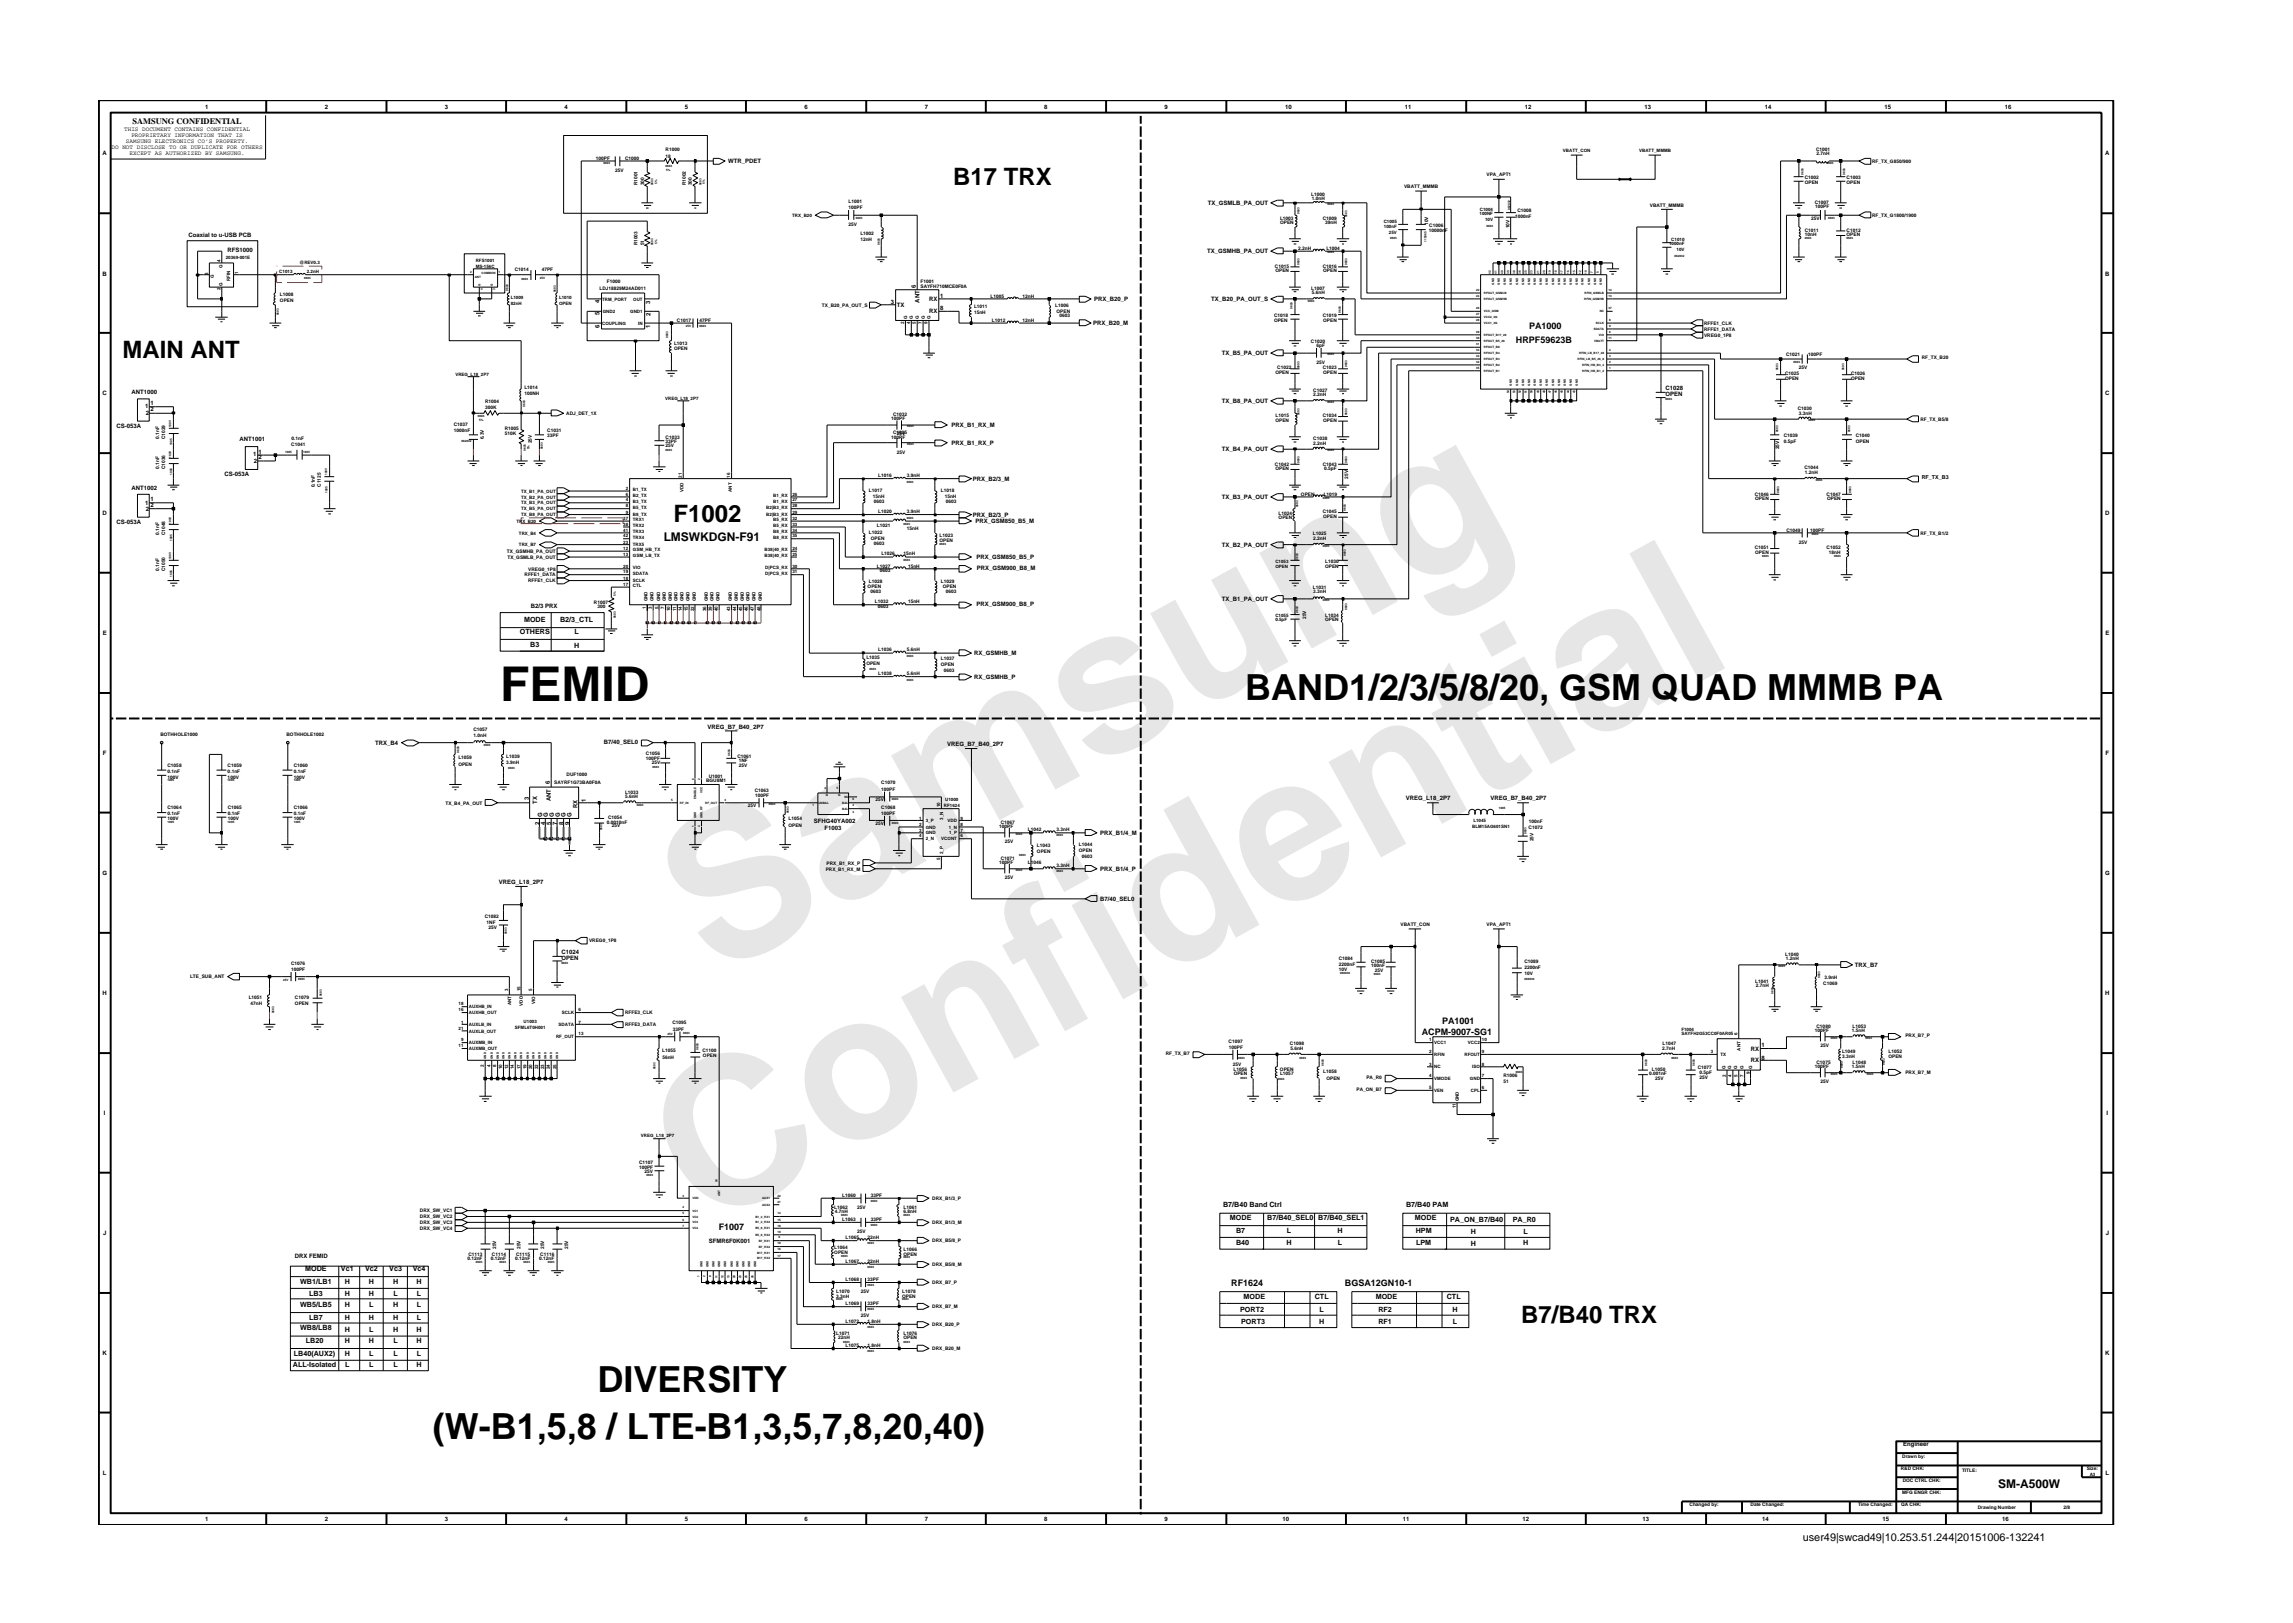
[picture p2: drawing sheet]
<svg xmlns="http://www.w3.org/2000/svg" width="297mm" height="210mm" viewBox="0 0 297 210" stroke-linecap="round" stroke-linejoin="round" font-family="sans-serif">
<defs><g id="words">
<g font-size="26.5" fill="#e6e6e6">
<text x="92.4" y="126.7" transform="rotate(-29 92.4 126.7)">Samsung</text>
<text x="91.1" y="159.4" transform="rotate(-29 91.1 159.4)">Confidential</text>
</g>
<text font-size="6.2" x="64.8" y="90.8">FEMID</text>
<g font-size="4.7">
<text x="161.3" y="90.6">BAND1/2/3/5/8/20, GSM QUAD MMMB PA</text>
<text x="77.4" y="180.3">DIVERSITY</text>
<text x="56.1" y="186.5">(W-B1,5,8 / LTE-B1,3,5,7,8,20,40)</text>
</g>
<g font-size="3.1">
<text x="123.5" y="24">B17 TRX</text>
<text x="15.9" y="46.3">MAIN ANT</text>
<text x="87.2" y="67.6">F1002</text>
<text x="197" y="171.4">B7/B40 TRX</text>
</g>
<g font-size="1.6">
<text x="86" y="70">LMSWKDGN-F91</text>
<text x="258.9" y="192.7">SM-A500W</text>
</g>
<text font-size="1.4" x="233.5" y="199.7">user49|swcad49|10.253.51.244|20151006-132241</text>
<g font-size="1.2">
<text x="196.4" y="44.4">HRPF59623B</text>
<text x="198.1" y="42.6">PA1000</text>
<text x="184.2" y="134.1">ACPM-9007-SG1</text>
<text x="186.8" y="132.7">PA1001</text>
<text x="93.1" y="159.4">F1007</text>
<text x="159.5" y="166.6">RF1624</text>
<text x="174.2" y="166.6">BGSA12GN10-1</text>
</g>
<text font-size="1.1" x="17.2" y="16.1">SAMSUNG CONFIDENTIAL</text>
<g font-size=".9">
<text x="67.3" y="82.2">OTHERS</text>
<text x="67.9" y="80.6">MODE</text>
<text x="68.7" y="83.8">B3</text>
<text x="72.6" y="80.6">B2/3_CTL</text>
<text x="74.4" y="83.9">H</text>
<text x="74.4" y="82.2">L</text>
<text x="158.4" y="156.4">B7/B40 Band Ctrl</text>
<text x="159.3" y="158.1">MODE</text>
<text x="160.1" y="161.2">B40</text>
<text x="160.1" y="159.7">B7</text>
<text x="164.2" y="158.1">B7/B40_SEL0</text>
<text x="166.7" y="161.2">H</text>
<text x="166.7" y="159.7">L</text>
<text x="170.8" y="158.1">B7/B40_SEL1</text>
<text x="173.3" y="159.7">H</text>
<text x="173.3" y="161.2">L</text>
<text x="182.1" y="156.4">B7/B40 PAM</text>
<text x="183.3" y="158.1">MODE</text>
<text x="183.4" y="159.7">HPM</text>
<text x="183.4" y="161.2">LPM</text>
<text x="187.8" y="158.4">PA_ON_B7/B40</text>
<text x="190.5" y="159.9">H</text>
<text x="190.5" y="161.4">H</text>
<text x="196" y="158.4">PA_R0</text>
<text x="197.3" y="161.2">H</text>
<text x="197.4" y="159.9">L</text>
<text x="38.9" y="166.3">WB1/LB1</text>
<text x="39.5" y="164.7">MODE</text>
<text x="40" y="167.8">LB3</text>
<text x="44.2" y="164.7">Vc1</text>
<text x="44.6" y="167.8">H</text>
<text x="44.6" y="166.3">H</text>
<text x="47.3" y="164.7">Vc2</text>
<text x="47.8" y="167.8">H</text>
<text x="47.8" y="166.3">H</text>
<text x="50.4" y="164.7">Vc3</text>
<text x="50.9" y="166.3">H</text>
<text x="51" y="167.8">L</text>
<text x="53.5" y="164.7">Vc4</text>
<text x="54" y="166.3">H</text>
<text x="54" y="167.8">L</text>
<text x="38.9" y="172.3">WB8/LB8</text>
<text x="38.9" y="169.4">WB5/LB5</text>
<text x="40" y="171">LB7</text>
<text x="44.6" y="171">H</text>
<text x="44.6" y="172.5">H</text>
<text x="44.6" y="169.4">H</text>
<text x="47.8" y="171">H</text>
<text x="47.8" y="169.4">L</text>
<text x="47.8" y="172.5">L</text>
<text x="50.9" y="172.5">H</text>
<text x="50.9" y="171">H</text>
<text x="50.9" y="169.4">H</text>
<text x="54" y="172.5">H</text>
<text x="54" y="171">L</text>
<text x="54" y="169.4">L</text>
<text x="160.7" y="170">PORT2</text>
<text x="160.8" y="171.6">PORT3</text>
<text x="161.1" y="168.3">MODE</text>
<text x="170.3" y="168.3">CTL</text>
<text x="170.9" y="171.6">H</text>
<text x="170.9" y="170">L</text>
<text x="178.2" y="168.3">MODE</text>
<text x="178.6" y="170">RF2</text>
<text x="178.6" y="171.6">RF1</text>
<text x="187.4" y="168.3">CTL</text>
<text x="188.2" y="170">H</text>
<text x="188.2" y="171.6">L</text>
<text x="37.9" y="177.2">ALL-Isolated</text>
<text x="38.1" y="175.6">LB40(AUX2)</text>
<text x="39.6" y="174">LB20</text>
<text x="44.6" y="175.6">H</text>
<text x="44.6" y="174">H</text>
<text x="44.7" y="177.2">L</text>
<text x="47.8" y="174">H</text>
<text x="47.8" y="175.6">L</text>
<text x="47.8" y="177.2">L</text>
<text x="51" y="174">L</text>
<text x="51" y="175.6">L</text>
<text x="51" y="177.2">L</text>
<text x="54" y="177.2">H</text>
<text x="54" y="174">H</text>
<text x="54" y="175.6">L</text>
</g>
<g font-size=".8">
<text x="16.1" y="17">THIS DOCUMENT CONTAINS CONFIDENTIAL</text>
<text x="17" y="17.8">PROPRIETARY INFORMATION THAT IS</text>
<text x="26.6" y="14.1">1</text>
<text x="42.1" y="14.1">2</text>
<text x="57.6" y="14.1">3</text>
<text x="73.1" y="14.1">4</text>
<text x="88.7" y="14.1">5</text>
<text x="104.2" y="14.1">6</text>
<text x="119.8" y="14.1">7</text>
<text x="135.3" y="14.1">8</text>
<text x="150.9" y="14.1">9</text>
<text x="166.5" y="14.1">10</text>
<text x="182" y="14.1">11</text>
<text x="197.5" y="14.1">12</text>
<text x="213" y="14.1">13</text>
<text x="228.6" y="14.1">14</text>
<text x="244.1" y="14.1">15</text>
<text x="259.7" y="14.1">16</text>
<text x="13.3" y="20.1">A</text>
<text x="14.5" y="19.3">DO NOT DISCLOSE TO OR DUPLICATE FOR OTHERS</text>
<text x="16.3" y="18.5">SAMSUNG ELECTRONICS CO’S PROPERTY.</text>
<text x="16.8" y="20.1">EXCEPT AS AUTHORIZED BY SAMSUNG.</text>
<text x="94.3" y="21.1">WTR_PDET</text>
<text x="272.7" y="20.1">A</text>
<text x="156.5" y="26.6">TX_GSMLB_PA_OUT</text>
<text x="13.3" y="35.7">B</text>
<text x="24.4" y="30.8">Coaxial to u-USB PCB</text>
<text x="29.5" y="32.7">RFS1000</text>
<text x="156.4" y="32.8">TX_GSMHB_PA_OUT</text>
<text x="272.7" y="35.7">B</text>
<text x="77.6" y="39.3" transform="rotate(-90 77.6 39.3)">4</text>
<text x="77.6" y="40.8" transform="rotate(-90 77.6 40.8)">5</text>
<text x="84.2" y="39.3" transform="rotate(-90 84.2 39.3)">3</text>
<text x="84.2" y="40.9" transform="rotate(-90 84.2 40.9)">2</text>
<text x="115.4" y="39.4">3</text>
<text x="116.2" y="39.8">TX</text>
<text x="118.6" y="37.4" transform="rotate(-90 118.6 37.4)">6</text>
<text x="119.1" y="39.2" transform="rotate(-90 119.1 39.2)">ANT</text>
<text x="120.4" y="39">RX</text>
<text x="120.4" y="40.6">RX</text>
<text x="121.8" y="38.6">1</text>
<text x="121.8" y="40.2">8</text>
<text x="141.8" y="39">PRX_B20_P</text>
<text x="156.9" y="39">TX_B20_PA_OUT_S</text>
<text x="77.6" y="42.4" transform="rotate(-90 77.6 42.4)">6</text>
<text x="84.2" y="42.4" transform="rotate(-90 84.2 42.4)">1</text>
<text x="141.6" y="42.1">PRX_B20_M</text>
<text x="158.3" y="46">TX_B5_PA_OUT</text>
<text x="13.3" y="51.2">C</text>
<text x="17" y="51">ANT1000</text>
<text x="18.8" y="52.9">1</text>
<text x="18.9" y="53.8">2</text>
<text x="19.5" y="52.5">1</text>
<text x="19.5" y="53.3">2</text>
<text x="158.3" y="52.2">TX_B8_PA_OUT</text>
<text x="215.8" y="50.6">C1028</text>
<text x="215.8" y="51.3">OPEN</text>
<text x="272.7" y="51.2">C</text>
<text x="15.1" y="55.4">CS-053A</text>
<text x="31" y="57.2">ANT1001</text>
<text x="32.8" y="59.1">1</text>
<text x="32.9" y="59.9">2</text>
<text x="33.5" y="58.8">1</text>
<text x="33.5" y="59.5">2</text>
<text x="123.2" y="57.6">PRX_B1_RX_P</text>
<text x="123.3" y="55.3">PRX_B1_RX_M</text>
<text x="158.3" y="58.5">TX_B4_PA_OUT</text>
<text x="17" y="63.4">ANT1002</text>
<text x="18.8" y="65.4">1</text>
<text x="19.5" y="64.9">1</text>
<text x="19.5" y="65.7">2</text>
<text x="29.1" y="61.7">CS-053A</text>
<text x="126" y="62.3">PRX_B2/3_M</text>
<text x="158.3" y="64.7">TX_B3_PA_OUT</text>
<text x="13.3" y="66.8">D</text>
<text x="15.1" y="67.8">CS-053A</text>
<text x="18.9" y="66.2">2</text>
<text x="126" y="66.9">PRX_B2/3_P</text>
<text x="126.4" y="67.8">PRX_GSM850_B5_M</text>
<text x="158.3" y="70.8">TX_B2_PA_OUT</text>
<text x="272.7" y="66.8">D</text>
<text x="126.5" y="72.4">PRX_GSM850_B5_P</text>
<text x="126.5" y="73.8">PRX_GSM900_B8_M</text>
<text x="158.3" y="77.9">TX_B1_PA_OUT</text>
<text x="13.3" y="82.3">E</text>
<text x="68.7" y="78.8">B2/3 PRX</text>
<text x="126.5" y="78.5">PRX_GSM900_B8_P</text>
<text x="272.7" y="82.3">E</text>
<text x="126.2" y="87.9">RX_GSMHB_P</text>
<text x="126.2" y="84.9">RX_GSMHB_M</text>
<text x="91.6" y="94.4">VREG_B7_B40_2P7</text>
<text x="13.3" y="97.8">F</text>
<text x="48.6" y="96.5">TRX_B4</text>
<text x="71.2" y="101.6" transform="rotate(-90 71.2 101.6)">6</text>
<text x="78.2" y="96.3">B7/40_SEL0</text>
<text x="122.7" y="96.7">VREG_B7_B40_2P7</text>
<text x="272.8" y="97.8">F</text>
<text x="68.5" y="103.6" transform="rotate(-90 68.5 103.6)">3</text>
<text x="69.6" y="104.2" transform="rotate(-90 69.6 104.2)">TX</text>
<text x="69.9" y="106.9" transform="rotate(-90 69.9 106.9)">2</text>
<text x="70.2" y="105.8" transform="rotate(-90 70.2 105.8)">G</text>
<text x="70.6" y="106.9" transform="rotate(-90 70.6 106.9)">4</text>
<text x="71" y="105.8" transform="rotate(-90 71 105.8)">G</text>
<text x="71.3" y="103.8" transform="rotate(-90 71.3 103.8)">ANT</text>
<text x="71.4" y="106.9" transform="rotate(-90 71.4 106.9)">5</text>
<text x="71.7" y="105.8" transform="rotate(-90 71.7 105.8)">G</text>
<text x="72.2" y="106.9" transform="rotate(-90 72.2 106.9)">7</text>
<text x="72.5" y="105.8" transform="rotate(-90 72.5 105.8)">G</text>
<text x="73" y="106.9" transform="rotate(-90 73 106.9)">8</text>
<text x="73.3" y="105.8" transform="rotate(-90 73.3 105.8)">G</text>
<text x="73.8" y="106.9" transform="rotate(-90 73.8 106.9)">9</text>
<text x="74" y="105.8" transform="rotate(-90 74 105.8)">G</text>
<text x="74.8" y="104.7" transform="rotate(-90 74.8 104.7)">RX</text>
<text x="75.9" y="103.8" transform="rotate(-90 75.9 103.8)">1</text>
<text x="105.4" y="106.6">SFHG40YA002</text>
<text x="106.8" y="107.6">F1003</text>
<text x="182.1" y="103.7">VREG_L18_2P7</text>
<text x="193.1" y="103.7">VREG_B7_B40_2P7</text>
<text x="13.3" y="113.3">G</text>
<text x="142.5" y="112.8">PRX_B1/4_P</text>
<text x="142.5" y="108.2">PRX_B1/4_M</text>
<text x="272.7" y="113.3">G</text>
<text x="64.6" y="114.5">VREG_L18_2P7</text>
<text x="142.5" y="116.7">B7/40_SEL0</text>
<text x="72.8" y="124.4">OPEN</text>
<text x="72.8" y="123.6">C1024</text>
<text x="240.3" y="125.3">TRX_B7</text>
<text x="13.3" y="128.9">H</text>
<text x="272.7" y="128.9">H</text>
<text x="226.8" y="136.1">RX</text>
<text x="226.8" y="137.6">RX</text>
<text x="228.2" y="135.7">1</text>
<text x="228.2" y="137.3">8</text>
<text x="13.5" y="144.4">I</text>
<text x="272.9" y="144.4">I</text>
<text x="13.4" y="160">J</text>
<text x="91.8" y="161">SFMR6F0K001</text>
<text x="272.8" y="160">J</text>
<text x="38.2" y="163">DRX FEMID</text>
<text x="13.3" y="175.5">K</text>
<text x="272.7" y="175.5">K</text>
<text x="13.3" y="191.1">L</text>
<text x="246.5" y="187.3">Engineer</text>
<text x="272.8" y="191.1">L</text>
<text x="26.6" y="197.1">1</text>
<text x="42.1" y="197.1">2</text>
<text x="57.6" y="197.1">3</text>
<text x="73.1" y="197.1">4</text>
<text x="88.7" y="197.1">5</text>
<text x="104.2" y="197.1">6</text>
<text x="119.8" y="197.1">7</text>
<text x="135.3" y="197.1">8</text>
<text x="150.9" y="197.1">9</text>
<text x="166.1" y="197.1">10</text>
<text x="181.7" y="197.1">11</text>
<text x="197.2" y="197.1">12</text>
<text x="212.8" y="197.1">13</text>
<text x="228.3" y="197.1">14</text>
<text x="243.9" y="197.1">15</text>
<text x="259.4" y="197.1">16</text>
</g>
<text font-size=".7" x="248.9" y="62.1">RF_TX_B3</text>
<g font-size=".6">
<text x="77.2" y="20.7">100PF</text>
<text x="79.7" y="22.3">25V</text>
<text x="81" y="20.7">C1000</text>
<text x="82.6" y="24" transform="rotate(-90 82.6 24)">R1001</text>
<text x="83.4" y="24" transform="rotate(-90 83.4 24)">300</text>
<text x="86.2" y="19.6">R1000</text>
<text x="86.2" y="20.4">18</text>
<text x="88.8" y="24" transform="rotate(-90 88.8 24)">R1002</text>
<text x="89.6" y="24" transform="rotate(-90 89.6 24)">300</text>
<text x="192.6" y="22.9">VPA_APT1</text>
<text x="202.5" y="19.7">VBATT_CON</text>
<text x="212.3" y="19.7">VBATT_MMMB</text>
<text x="233.8" y="23.8">OPEN</text>
<text x="233.8" y="23.2">C1002</text>
<text x="235.3" y="19.5">C1001</text>
<text x="235.3" y="20.1">2.7nH</text>
<text x="239.2" y="23.2">C1003</text>
<text x="239.2" y="23.8">OPEN</text>
<text x="242.5" y="21.1">RF_TX_G850/900</text>
<text x="102.6" y="28.1">TRX_B20</text>
<text x="109.9" y="26.3">L1001</text>
<text x="109.9" y="27.1">100PF</text>
<text x="109.9" y="29.2">25V</text>
<text x="165.8" y="28.5">L1003</text>
<text x="165.8" y="29.1">OPEN</text>
<text x="169.9" y="25.3">L1000</text>
<text x="170" y="25.9">1.0nH</text>
<text x="171.3" y="28.5">C1009</text>
<text x="171.7" y="29.1">39nH</text>
<text x="179.2" y="28.9">C1005</text>
<text x="179.3" y="29.5">100nF</text>
<text x="181.9" y="24.4">VBATT_MMMB</text>
<text x="185" y="29.2" transform="rotate(-90 185 29.2)">10V</text>
<text x="185.1" y="29.4">C1006</text>
<text x="191.7" y="27.9">100NF</text>
<text x="191.7" y="27.3">C1004</text>
<text x="192.4" y="28.6">10V</text>
<text x="195.5" y="29.6" transform="rotate(-90 195.5 29.6)">10V</text>
<text x="196.3" y="28.2">1000nF</text>
<text x="196.6" y="27.5">C1008</text>
<text x="213.7" y="26.8">VBATT_MMMB</text>
<text x="234.6" y="28.5">25V</text>
<text x="235.1" y="26.4">C1007</text>
<text x="235.1" y="27">100PF</text>
<text x="242.5" y="28.1">RF_TX_G1800/1900</text>
<text x="27" y="35.7" transform="rotate(-90 27 35.7)">3</text>
<text x="27.7" y="36" transform="rotate(-90 27.7 36)">G</text>
<text x="28.6" y="34" transform="rotate(-90 28.6 34)">4</text>
<text x="28.8" y="34.7" transform="rotate(-90 28.8 34.7)">G</text>
<text x="29.2" y="33.6">20369-001E</text>
<text x="30.8" y="35.5" transform="rotate(-90 30.8 35.5)">1</text>
<text x="36.2" y="35.4">C1013</text>
<text x="38.8" y="34.2">@REV0.3</text>
<text x="39.7" y="35.4">2.2nH</text>
<text x="61.6" y="33.9">RFS1001</text>
<text x="61.6" y="34.7">MS-156C</text>
<text x="66.7" y="35.1">C1014</text>
<text x="70.2" y="35.1">47PF</text>
<text x="82.6" y="31.8" transform="rotate(-90 82.6 31.8)">R1003</text>
<text x="83.4" y="31.8" transform="rotate(-90 83.4 31.8)">51</text>
<text x="111.4" y="31.2">12nH</text>
<text x="111.4" y="30.4">L1002</text>
<text x="165.2" y="34.7">C1015</text>
<text x="165.2" y="35.2">OPEN</text>
<text x="168.2" y="32.4">2.2nH</text>
<text x="171.3" y="34.7">C1016</text>
<text x="171.4" y="35.2">OPEN</text>
<text x="171.8" y="32.4">L1004</text>
<text x="179.9" y="30.3">25V</text>
<text x="185.1" y="30">10000nF</text>
<text x="216.2" y="31.8">1000nF</text>
<text x="216.5" y="31.2">C1010</text>
<text x="217.2" y="32.5">10V</text>
<text x="233.8" y="30.6">10nH</text>
<text x="233.8" y="30">C1011</text>
<text x="239.2" y="30">C1012</text>
<text x="239.2" y="30.6">OPEN</text>
<text x="28.6" y="37.6" transform="rotate(-90 28.6 37.6)">2</text>
<text x="28.8" y="37" transform="rotate(-90 28.8 37)">G</text>
<text x="29.8" y="36.4" transform="rotate(-90 29.8 36.4)">RFIN</text>
<text x="36.3" y="39.1">OPEN</text>
<text x="36.3" y="38.4">L1008</text>
<text x="66.2" y="38.7">L1009</text>
<text x="66.2" y="39.5">82nH</text>
<text x="72.4" y="38.7">L1010</text>
<text x="72.4" y="39.5">OPEN</text>
<text x="77.7" y="37.6">LDJ18829M24AD011</text>
<text x="78" y="38.9">TRM_PORT</text>
<text x="78.1" y="40.5">GND2</text>
<text x="78.6" y="36.7">F1000</text>
<text x="81.6" y="40.5">GND1</text>
<text x="82" y="38.9">OUT</text>
<text x="87.7" y="41.7">C1017</text>
<text x="90.6" y="41.7">47PF</text>
<text x="106.5" y="39.7">TX_B20_PA_OUT_S</text>
<text x="117.5" y="41.3" transform="rotate(-90 117.5 41.3)">G</text>
<text x="118.3" y="41.3" transform="rotate(-90 118.3 41.3)">G</text>
<text x="119" y="41.3" transform="rotate(-90 119 41.3)">G</text>
<text x="119.2" y="37.4">SAYFH710MCE0F0A</text>
<text x="119.2" y="36.6">F1001</text>
<text x="119.8" y="41.3" transform="rotate(-90 119.8 41.3)">G</text>
<text x="120.6" y="41.3" transform="rotate(-90 120.6 41.3)">G</text>
<text x="126.2" y="40.7">15nH</text>
<text x="126.2" y="39.9">L1011</text>
<text x="128.3" y="38.6">L1005</text>
<text x="128.5" y="41.7">L1012</text>
<text x="132.5" y="38.6">12nH</text>
<text x="132.5" y="41.7">12nH</text>
<text x="136.7" y="39.7">L1006</text>
<text x="136.9" y="40.5">OPEN</text>
<text x="137.2" y="41.1">0603</text>
<text x="165" y="41.7">OPEN</text>
<text x="165" y="41.1">C1018</text>
<text x="169.9" y="37.5">L1007</text>
<text x="170" y="38.1">5.6nH</text>
<text x="171.3" y="41.1">C1019</text>
<text x="171.4" y="41.7">OPEN</text>
<text x="78" y="42.1">COUPLING</text>
<text x="82.7" y="42.1">IN</text>
<text x="87.3" y="44.7">L1013</text>
<text x="87.3" y="45.3">OPEN</text>
<text x="117.1" y="42" transform="rotate(-90 117.1 42)">2</text>
<text x="117.9" y="42" transform="rotate(-90 117.9 42)">4</text>
<text x="118.6" y="42" transform="rotate(-90 118.6 42)">5</text>
<text x="119.4" y="42" transform="rotate(-90 119.4 42)">7</text>
<text x="120.2" y="42" transform="rotate(-90 120.2 42)">9</text>
<text x="165.5" y="47.9">C1022</text>
<text x="169.8" y="44.4">C1020</text>
<text x="170.5" y="45">6pF</text>
<text x="170.5" y="47.1">25V</text>
<text x="171.3" y="47.9">C1023</text>
<text x="220.8" y="43.6">VREG0_1P8</text>
<text x="220.8" y="42.1">RFFE1_CLK</text>
<text x="220.8" y="42.8">RFFE1_DATA</text>
<text x="231.4" y="46.1">C1021</text>
<text x="233" y="47.9">25V</text>
<text x="234.2" y="46.1">100PF</text>
<text x="248.9" y="46.6">RF_TX_B20</text>
<text x="59" y="48.7">VREG_L18_2P7</text>
<text x="62.9" y="53">300K</text>
<text x="62.9" y="52.3">R1004</text>
<text x="67.9" y="51.2">100NH</text>
<text x="67.9" y="50.4">L1014</text>
<text x="73.3" y="53.8">ADJ_DET_1X</text>
<text x="86.2" y="51.8">VREG_L18_2P7</text>
<text x="115.7" y="53.9">C1032</text>
<text x="165.2" y="48.5">OPEN</text>
<text x="170.1" y="50.7">C1027</text>
<text x="170.1" y="51.3">2.2nH</text>
<text x="171.4" y="48.5">OPEN</text>
<text x="231.3" y="49.2">OPEN</text>
<text x="231.3" y="48.6">C1025</text>
<text x="232.9" y="53.1">C1030</text>
<text x="233" y="53.7">3.3nH</text>
<text x="239.8" y="48.6">C1026</text>
<text x="239.8" y="49.2">OPEN</text>
<text x="20.6" y="56.9" transform="rotate(-90 20.6 56.9)">0.1nF</text>
<text x="21.4" y="56.9" transform="rotate(-90 21.4 56.9)">C1029</text>
<text x="37.7" y="57.8">C1041</text>
<text x="37.8" y="57">0.1nF</text>
<text x="58.8" y="55.2">C1037</text>
<text x="58.8" y="56">1000nF</text>
<text x="62.7" y="56.9" transform="rotate(-90 62.7 56.9)">6.3V</text>
<text x="65.4" y="56.4">510K</text>
<text x="65.4" y="55.7">R1005</text>
<text x="68.9" y="57.4" transform="rotate(-90 68.9 57.4)">25V</text>
<text x="70.9" y="55.9">C1031</text>
<text x="70.9" y="56.7">33PF</text>
<text x="86.2" y="57.9">25V</text>
<text x="86.2" y="56.8">C1033</text>
<text x="86.2" y="57.3">33PF</text>
<text x="115.5" y="56.8">100PF</text>
<text x="115.5" y="54.5">100PF</text>
<text x="115.7" y="56.2">C1035</text>
<text x="116.2" y="58.8">25V</text>
<text x="116.2" y="56.4">25V</text>
<text x="165.2" y="54">L1015</text>
<text x="165.2" y="54.6">OPEN</text>
<text x="170.1" y="57">C1038</text>
<text x="170.1" y="57.6">2.2nH</text>
<text x="171.3" y="54">C1034</text>
<text x="171.4" y="54.6">OPEN</text>
<text x="230.5" y="58.2" transform="rotate(-90 230.5 58.2)">25V</text>
<text x="231.1" y="57.3">0.5pF</text>
<text x="231.1" y="56.6">C1039</text>
<text x="240.4" y="57.3">OPEN</text>
<text x="240.4" y="56.6">C1040</text>
<text x="248.8" y="54.5">RF_TX_B5/8</text>
<text x="20.6" y="60.7" transform="rotate(-90 20.6 60.7)">0.1nF</text>
<text x="21.4" y="60.8" transform="rotate(-90 21.4 60.8)">C1036</text>
<text x="40.8" y="63.1" transform="rotate(-90 40.8 63.1)">0.1nF</text>
<text x="41.5" y="63.1" transform="rotate(-90 41.5 63.1)">C1125</text>
<text x="67.5" y="63.8">TX_B1_PA_OUT</text>
<text x="67.5" y="65.3">TX_B3_PA_OUT</text>
<text x="67.5" y="64.6">TX_B2_PA_OUT</text>
<text x="81.1" y="63.4">2</text>
<text x="81.1" y="64.2">6</text>
<text x="81.1" y="65.7">8</text>
<text x="81.1" y="65">4</text>
<text x="82" y="63.7">B1_TX</text>
<text x="82" y="64.4">B2_TX</text>
<text x="82" y="65.9">B5_TX</text>
<text x="82" y="65.2">B3_TX</text>
<text x="88.3" y="61.9" transform="rotate(-90 88.3 61.9)">21</text>
<text x="88.5" y="63.7" transform="rotate(-90 88.5 63.7)">VDD</text>
<text x="94.6" y="61.9" transform="rotate(-90 94.6 61.9)">16</text>
<text x="94.8" y="63.7" transform="rotate(-90 94.8 63.7)">ANT</text>
<text x="99.3" y="65.9">B2|B3_RX</text>
<text x="100.2" y="64.4">B1_RX</text>
<text x="100.2" y="65.2">B1_RX</text>
<text x="102.6" y="64.2">26</text>
<text x="102.6" y="65">27</text>
<text x="102.6" y="65.7">28</text>
<text x="112.6" y="63.8">L1017</text>
<text x="113.1" y="64.5">15nH</text>
<text x="113.2" y="65.1">0603</text>
<text x="113.8" y="61.8">L1016</text>
<text x="117.5" y="61.8">3.9nH</text>
<text x="121.9" y="63.8">L1018</text>
<text x="122.4" y="64.5">15nH</text>
<text x="122.5" y="65.1">0603</text>
<text x="165.2" y="60.3">C1042</text>
<text x="165.2" y="60.9">OPEN</text>
<text x="168.5" y="64.2">OPEN</text>
<text x="171.3" y="60.3">C1043</text>
<text x="171.5" y="64.2">L1019</text>
<text x="171.5" y="60.9">0.5pF</text>
<text x="174.6" y="62" transform="rotate(-90 174.6 62)">25V</text>
<text x="227.3" y="64.2">C1046</text>
<text x="227.4" y="64.8">OPEN</text>
<text x="233.7" y="60.8">C1044</text>
<text x="233.8" y="61.4">1.2nH</text>
<text x="236.6" y="64.2">C1047</text>
<text x="236.7" y="64.8">OPEN</text>
<text x="20.6" y="69.3" transform="rotate(-90 20.6 69.3)">0.1nF</text>
<text x="21.4" y="69.3" transform="rotate(-90 21.4 69.3)">C1048</text>
<text x="65.7" y="71.6">TX_GSMHB_PA_OUT</text>
<text x="66.9" y="67.7">TRX_B20</text>
<text x="67.2" y="69.2">TRX_B4</text>
<text x="67.2" y="70.8">TRX_B7</text>
<text x="67.5" y="66.1">TX_B5_PA_OUT</text>
<text x="67.5" y="66.9">TX_B8_PA_OUT</text>
<text x="80.7" y="71.2">12</text>
<text x="80.7" y="72">13</text>
<text x="80.7" y="68.9">41</text>
<text x="80.7" y="69.6">42</text>
<text x="80.7" y="67.3">37</text>
<text x="80.7" y="68.1">38</text>
<text x="80.7" y="70.5">23</text>
<text x="81.1" y="66.6">9</text>
<text x="82" y="71.4">GSM_HB_TX</text>
<text x="82" y="66.8">B8_TX</text>
<text x="82" y="69.1">TRX3</text>
<text x="82" y="69.8">TRX4</text>
<text x="82" y="67.6">TRX1</text>
<text x="82" y="68.3">TRX2</text>
<text x="82" y="70.7">TRX5</text>
<text x="99" y="71.4">B38|40_RX</text>
<text x="99.3" y="66.8">B2|B3_RX</text>
<text x="100.2" y="67.6">B5_RX</text>
<text x="100.2" y="68.3">B5_RX</text>
<text x="100.2" y="69.1">B8_RX</text>
<text x="100.2" y="69.8">B8_RX</text>
<text x="102.6" y="67.3">32</text>
<text x="102.6" y="68.1">33</text>
<text x="102.6" y="68.9">34</text>
<text x="102.6" y="69.6">35</text>
<text x="102.6" y="71.2">24</text>
<text x="102.6" y="72">25</text>
<text x="102.6" y="66.6">29</text>
<text x="112.6" y="69.2">L1022</text>
<text x="112.8" y="70">OPEN</text>
<text x="113.2" y="70.6">0603</text>
<text x="113.6" y="68.3">L1021</text>
<text x="113.8" y="66.5">L1020</text>
<text x="114.2" y="71.9">L1026</text>
<text x="117" y="71.9">15nH</text>
<text x="117.5" y="66.5">3.9nH</text>
<text x="117.5" y="68.6">15nH</text>
<text x="121.7" y="70.2">OPEN</text>
<text x="121.7" y="69.6">L1023</text>
<text x="165.6" y="66.7">L1024</text>
<text x="165.6" y="67.3">OPEN</text>
<text x="170.1" y="69.3">L1025</text>
<text x="170.1" y="69.9">2.2nH</text>
<text x="171.3" y="66.5">C1045</text>
<text x="171.4" y="67.1">OPEN</text>
<text x="227.3" y="71.1">C1051</text>
<text x="227.4" y="71.7">OPEN</text>
<text x="231.4" y="68.9">C1049</text>
<text x="233" y="70.5">25V</text>
<text x="234.5" y="68.9">100PF</text>
<text x="236.6" y="71.1">C1052</text>
<text x="236.9" y="71.7">18nH</text>
<text x="248.8" y="69.3">RF_TX_B1/2</text>
<text x="20.6" y="74" transform="rotate(-90 20.6 74)">0.1nF</text>
<text x="21.4" y="74" transform="rotate(-90 21.4 74)">C1050</text>
<text x="65.7" y="72.4">TX_GSMLB_PA_OUT</text>
<text x="68" y="74.7">RFFE1_DATA</text>
<text x="68.4" y="75.4">RFFE1_CLK</text>
<text x="68.4" y="73.9">VREG0_1P8</text>
<text x="80.7" y="75.9">17</text>
<text x="80.7" y="75.1">18</text>
<text x="80.7" y="74.3">19</text>
<text x="80.7" y="73.5">20</text>
<text x="82" y="75.3">SCLK</text>
<text x="82" y="74.5">SDATA</text>
<text x="82" y="73.7">VIO</text>
<text x="82" y="72.2">GSM_LB_TX</text>
<text x="82" y="76.1">CTL</text>
<text x="83.9" y="77.9" transform="rotate(-90 83.9 77.9)">GND</text>
<text x="84.7" y="77.9" transform="rotate(-90 84.7 77.9)">GND</text>
<text x="85.5" y="77.9" transform="rotate(-90 85.5 77.9)">GND</text>
<text x="86.3" y="77.9" transform="rotate(-90 86.3 77.9)">GND</text>
<text x="87" y="77.9" transform="rotate(-90 87 77.9)">GND</text>
<text x="87.8" y="77.9" transform="rotate(-90 87.8 77.9)">GND</text>
<text x="88.5" y="77.9" transform="rotate(-90 88.5 77.9)">GND</text>
<text x="89.3" y="77.9" transform="rotate(-90 89.3 77.9)">GND</text>
<text x="90.2" y="77.9" transform="rotate(-90 90.2 77.9)">GND</text>
<text x="91.7" y="77.9" transform="rotate(-90 91.7 77.9)">GND</text>
<text x="92.4" y="77.9" transform="rotate(-90 92.4 77.9)">GND</text>
<text x="93.2" y="77.9" transform="rotate(-90 93.2 77.9)">GND</text>
<text x="94.8" y="77.9" transform="rotate(-90 94.8 77.9)">GND</text>
<text x="95.6" y="77.9" transform="rotate(-90 95.6 77.9)">GND</text>
<text x="96.3" y="77.9" transform="rotate(-90 96.3 77.9)">GND</text>
<text x="97.1" y="77.9" transform="rotate(-90 97.1 77.9)">GND</text>
<text x="97.9" y="77.9" transform="rotate(-90 97.9 77.9)">GND</text>
<text x="98.7" y="77.9" transform="rotate(-90 98.7 77.9)">GND</text>
<text x="99" y="72.2">B38|40_RX</text>
<text x="99.1" y="73.7">D|PCS_RX</text>
<text x="99.1" y="74.5">D|PCS_RX</text>
<text x="102.6" y="74.3">31</text>
<text x="102.6" y="73.5">30</text>
<text x="112.4" y="76.2">OPEN</text>
<text x="112.6" y="75.5">L1028</text>
<text x="112.8" y="76.8">0603</text>
<text x="113.6" y="73.5">L1027</text>
<text x="114" y="74.1">0603</text>
<text x="117.6" y="73.5">15nH</text>
<text x="121.9" y="75.5">L1029</text>
<text x="122.1" y="76.2">OPEN</text>
<text x="122.5" y="76.8">0603</text>
<text x="165.2" y="73.5">OPEN</text>
<text x="165.2" y="72.9">C1053</text>
<text x="170.1" y="76.3">L1031</text>
<text x="170.1" y="76.9">3.3nH</text>
<text x="171.7" y="72.9">L1030</text>
<text x="171.7" y="73.5">OPEN</text>
<text x="76.9" y="78.2">R1007</text>
<text x="77.4" y="78.8">300</text>
<text x="83.7" y="78.8" transform="rotate(-90 83.7 78.8)">1</text>
<text x="84.4" y="78.8" transform="rotate(-90 84.4 78.8)">3</text>
<text x="85.3" y="78.8" transform="rotate(-90 85.3 78.8)">5</text>
<text x="86" y="78.8" transform="rotate(-90 86 78.8)">7</text>
<text x="86.8" y="79.2" transform="rotate(-90 86.8 79.2)">10</text>
<text x="87.6" y="79.2" transform="rotate(-90 87.6 79.2)">11</text>
<text x="88.3" y="79.2" transform="rotate(-90 88.3 79.2)">14</text>
<text x="89.1" y="79.2" transform="rotate(-90 89.1 79.2)">15</text>
<text x="89.9" y="79.2" transform="rotate(-90 89.9 79.2)">22</text>
<text x="91.5" y="79.2" transform="rotate(-90 91.5 79.2)">36</text>
<text x="92.2" y="79.2" transform="rotate(-90 92.2 79.2)">39</text>
<text x="93" y="79.2" transform="rotate(-90 93 79.2)">40</text>
<text x="94.6" y="79.2" transform="rotate(-90 94.6 79.2)">43</text>
<text x="95.4" y="79.2" transform="rotate(-90 95.4 79.2)">44</text>
<text x="96.1" y="79.2" transform="rotate(-90 96.1 79.2)">45</text>
<text x="96.9" y="79.2" transform="rotate(-90 96.9 79.2)">46</text>
<text x="97.6" y="79.2" transform="rotate(-90 97.6 79.2)">47</text>
<text x="98.5" y="79.2" transform="rotate(-90 98.5 79.2)">48</text>
<text x="113.3" y="78.2">L1032</text>
<text x="113.7" y="78.8">0603</text>
<text x="117.6" y="78.2">15nH</text>
<text x="165.2" y="80.5">0.5pF</text>
<text x="165.2" y="79.9">C1055</text>
<text x="169.2" y="80.2" transform="rotate(-90 169.2 80.2)">25V</text>
<text x="171.7" y="79.9">L1034</text>
<text x="171.7" y="80.5">OPEN</text>
<text x="112.2" y="85.4">L1035</text>
<text x="112.2" y="86.2">OPEN</text>
<text x="113.8" y="87.5">L1038</text>
<text x="113.8" y="84.4">L1036</text>
<text x="117.5" y="87.5">5.6nH</text>
<text x="117.5" y="84.4">5.6nH</text>
<text x="121.9" y="85.5">L1037</text>
<text x="121.9" y="86.3">OPEN</text>
<text x="122.3" y="87.1">0603</text>
<text x="20.8" y="95.3">BOTHHOLE1000</text>
<text x="37.1" y="95.3">BOTHHOLE1002</text>
<text x="61.3" y="95.4">1.0nH</text>
<text x="61.3" y="94.7">C1057</text>
<text x="21.7" y="99.3">C1058</text>
<text x="21.7" y="100.1">0.1nF</text>
<text x="21.7" y="100.9">100V</text>
<text x="29.5" y="99.3">C1059</text>
<text x="29.5" y="100.1">0.1nF</text>
<text x="29.5" y="100.9">100V</text>
<text x="38" y="100.9">100V</text>
<text x="38" y="99.3">C1060</text>
<text x="38" y="100.1">0.1nF</text>
<text x="59.4" y="99.2">OPEN</text>
<text x="59.4" y="98.3">L1059</text>
<text x="65.6" y="99">3.9nH</text>
<text x="65.6" y="98.2">L1039</text>
<text x="71.8" y="101.5">SAYRF1G73BA0F0A</text>
<text x="73.4" y="100.5">DUF1000</text>
<text x="83.7" y="97.8">C1056</text>
<text x="83.7" y="98.4">100PF</text>
<text x="84.4" y="99">25V</text>
<text x="91.5" y="101.3">BGU8M1</text>
<text x="91.8" y="100.8">U1001</text>
<text x="95.5" y="98.2">C1061</text>
<text x="95.7" y="98.8">1NF</text>
<text x="95.7" y="99.4">25V</text>
<text x="114.2" y="101.6">C1070</text>
<text x="21.7" y="104.8">C1064</text>
<text x="21.7" y="105.5">0.1nF</text>
<text x="21.7" y="106.3">100V</text>
<text x="29.5" y="104.8">C1065</text>
<text x="29.5" y="105.5">0.1nF</text>
<text x="29.5" y="106.3">100V</text>
<text x="38" y="104.8">C1066</text>
<text x="38" y="105.5">0.1nF</text>
<text x="38" y="106.3">100V</text>
<text x="57.7" y="104.2">TX_B4_PA_OUT</text>
<text x="78.6" y="106.7">0.0010nF</text>
<text x="78.8" y="106.1">C1054</text>
<text x="79.3" y="107.2">25V</text>
<text x="81" y="103.4">5.6nH</text>
<text x="81" y="102.8">L1033</text>
<text x="96.9" y="104.6">25V</text>
<text x="97.8" y="102.6">C1063</text>
<text x="97.8" y="103.2">100PF</text>
<text x="102.1" y="107.1">OPEN</text>
<text x="102.1" y="106.3">L1054</text>
<text x="113.4" y="103.8">25V</text>
<text x="113.4" y="106.9">25V</text>
<text x="114.2" y="104.8">C1068</text>
<text x="114.2" y="102.5">100PF</text>
<text x="114.2" y="105.5">100PF</text>
<text x="119.1" y="107">2</text>
<text x="119.1" y="107.7">3</text>
<text x="119.1" y="106.2">1</text>
<text x="119.9" y="107.3">GND</text>
<text x="119.9" y="106.5">3_P</text>
<text x="121.8" y="104.6" transform="rotate(-90 121.8 104.6)">10</text>
<text x="122.2" y="106.2" transform="rotate(-90 122.2 106.2)">3_N</text>
<text x="122.3" y="104.6">RF1624</text>
<text x="122.4" y="103.8">U1000</text>
<text x="122.8" y="106.5">VDD</text>
<text x="122.9" y="107.3">1_N</text>
<text x="124.4" y="107.7">7</text>
<text x="124.4" y="107">8</text>
<text x="124.4" y="106.2">9</text>
<text x="129.4" y="107.3">100PF</text>
<text x="129.7" y="106.7">C1067</text>
<text x="133.1" y="107.6">L1042</text>
<text x="136.8" y="107.6">3.3nH</text>
<text x="190.7" y="107.3">BLM15AG601SN1</text>
<text x="190.9" y="106.5">L1045</text>
<text x="198" y="107.3">C1072</text>
<text x="198" y="106.6">100nF</text>
<text x="107" y="112.8">PRX_B1_RX_M</text>
<text x="107.1" y="112">PRX_B1_RX_P</text>
<text x="119.1" y="108.5">4</text>
<text x="119.9" y="108.1">GND</text>
<text x="119.9" y="108.9">2_N</text>
<text x="121.8" y="111.4" transform="rotate(-90 121.8 111.4)">5</text>
<text x="121.9" y="108.9">VCONT</text>
<text x="122.2" y="110.7" transform="rotate(-90 122.2 110.7)">2_P</text>
<text x="122.9" y="108.1">1_P</text>
<text x="124.4" y="108.5">6</text>
<text x="129.4" y="112">100PF</text>
<text x="129.7" y="111.4">C1071</text>
<text x="130.2" y="109.2">25V</text>
<text x="130.2" y="113.9">25V</text>
<text x="133.1" y="112">L1046</text>
<text x="134.3" y="109.7">L1043</text>
<text x="134.3" y="110.5">OPEN</text>
<text x="136.8" y="112.4">3.3nH</text>
<text x="139.7" y="109.6">L1044</text>
<text x="139.7" y="110.4">OPEN</text>
<text x="140.1" y="111.2">0603</text>
<text x="198.7" y="109" transform="rotate(-90 198.7 109)">25V</text>
<text x="62.8" y="119">C1082</text>
<text x="63" y="119.7">1NF</text>
<text x="181.4" y="120">VBATT_CON</text>
<text x="192.6" y="120">VPA_APT1</text>
<text x="37.7" y="125">C1076</text>
<text x="37.7" y="125.8">100PF</text>
<text x="63.3" y="120.4">25V</text>
<text x="76.3" y="122.1">VREG0_1P8</text>
<text x="173.4" y="125.8">10V</text>
<text x="173.4" y="125.2">2200nF</text>
<text x="173.4" y="124.4">C1084</text>
<text x="177.6" y="124.7">C1085</text>
<text x="177.6" y="125.3">100nF</text>
<text x="178.1" y="125.9">25V</text>
<text x="197.5" y="124.7">C1089</text>
<text x="197.5" y="125.6">2200nF</text>
<text x="231.3" y="123.8">L1040</text>
<text x="231.3" y="124.4">1.2nH</text>
<text x="24.6" y="126.7">LTE_SUB_ANT</text>
<text x="32.2" y="129.4">L1051</text>
<text x="32.5" y="130.2">47nH</text>
<text x="38.2" y="130.2">OPEN</text>
<text x="38.2" y="129.4">C1079</text>
<text x="59.4" y="131">16</text>
<text x="59.4" y="130.2">18</text>
<text x="60.7" y="131.4">AUXHB_OUT</text>
<text x="60.7" y="130.6">AUXHB_IN</text>
<text x="65.8" y="128.4" transform="rotate(-90 65.8 128.4)">3</text>
<text x="66.2" y="130.3" transform="rotate(-90 66.2 130.3)">ANT</text>
<text x="67.4" y="128.4" transform="rotate(-90 67.4 128.4)">15</text>
<text x="67.7" y="130.3" transform="rotate(-90 67.7 130.3)">VDD</text>
<text x="68.9" y="128.4" transform="rotate(-90 68.9 128.4)">5</text>
<text x="69.3" y="130.1" transform="rotate(-90 69.3 130.1)">VIO</text>
<text x="72.8" y="131.4">SCLK</text>
<text x="75" y="131">6</text>
<text x="81" y="131.4">RFFE3_CLK</text>
<text x="197.5" y="126.4">10V</text>
<text x="227.4" y="127.3">L1041</text>
<text x="227.4" y="127.9">2.7nH</text>
<text x="236.2" y="127.6">C1069</text>
<text x="236.3" y="126.8">3.9nH</text>
<text x="59.4" y="133.4">21</text>
<text x="59.4" y="135.7">11</text>
<text x="59.7" y="132.6">1</text>
<text x="59.7" y="134.9">9</text>
<text x="60.7" y="133.8">AUXLB_OUT</text>
<text x="60.7" y="132.9">AUXLB_IN</text>
<text x="60.7" y="136">AUXMB_OUT</text>
<text x="60.7" y="135.3">AUXMB_IN</text>
<text x="66.7" y="133.3">SFML6T0H001</text>
<text x="67.8" y="132.6">U1003</text>
<text x="72" y="134.5">RF_OUT</text>
<text x="72.4" y="132.9">SDATA</text>
<text x="75" y="132.6">7</text>
<text x="75" y="134.1">13</text>
<text x="81" y="132.9">RFFE3_DATA</text>
<text x="85.8" y="136.3">L1055</text>
<text x="85.8" y="137.2">56nH</text>
<text x="87.1" y="132.7">C1095</text>
<text x="87.2" y="133.5">33PF</text>
<text x="91" y="136.3">C1100</text>
<text x="91.1" y="136.9">OPEN</text>
<text x="151" y="136.7">RF_TX_B7</text>
<text x="159.1" y="135.1">C1097</text>
<text x="159.2" y="135.8">100PF</text>
<text x="167.1" y="135.4">C1098</text>
<text x="167.2" y="136">5.6nH</text>
<text x="185.1" y="136.4">2</text>
<text x="185.1" y="134.9">1</text>
<text x="185.8" y="136.8">RFIN</text>
<text x="185.8" y="135.3">VCC1</text>
<text x="189.7" y="136.8">RFOUT</text>
<text x="190.2" y="135.3">VCC2</text>
<text x="192" y="134.9">10</text>
<text x="192" y="136.4">9</text>
<text x="215.3" y="136">2.7nH</text>
<text x="215.4" y="135.4">L1047</text>
<text x="217.8" y="134.1">SAYFH2G53CC0F0AR05</text>
<text x="217.8" y="133.5">F1004</text>
<text x="221.6" y="136.4">3</text>
<text x="222.9" y="136.8">TX</text>
<text x="225.1" y="134.1" transform="rotate(-90 225.1 134.1)">6</text>
<text x="225.5" y="136.1" transform="rotate(-90 225.5 136.1)">ANT</text>
<text x="235.1" y="133.7">100PF</text>
<text x="235.3" y="133.1">C1080</text>
<text x="235.3" y="137.8">C1075</text>
<text x="235.8" y="135.7">25V</text>
<text x="238.6" y="136.5">L1049</text>
<text x="238.6" y="137">3.3nH</text>
<text x="239.9" y="133.7">1.5nH</text>
<text x="240" y="133.1">L1053</text>
<text x="240" y="137.8">L1048</text>
<text x="244.6" y="136.5">L1052</text>
<text x="244.6" y="137">OPEN</text>
<text x="246.8" y="134.3">PRX_B7_P</text>
<text x="62.7" y="138.2" transform="rotate(-90 62.7 138.2)">2</text>
<text x="63.5" y="138.2" transform="rotate(-90 63.5 138.2)">4</text>
<text x="64.3" y="138.2" transform="rotate(-90 64.3 138.2)">8</text>
<text x="65.1" y="138.5" transform="rotate(-90 65.1 138.5)">10</text>
<text x="65.8" y="138.5" transform="rotate(-90 65.8 138.5)">12</text>
<text x="66.6" y="138.5" transform="rotate(-90 66.6 138.5)">14</text>
<text x="67.4" y="138.5" transform="rotate(-90 67.4 138.5)">17</text>
<text x="68.2" y="138.5" transform="rotate(-90 68.2 138.5)">19</text>
<text x="68.9" y="138.5" transform="rotate(-90 68.9 138.5)">20</text>
<text x="69.7" y="138.5" transform="rotate(-90 69.7 138.5)">22</text>
<text x="70.5" y="138.5" transform="rotate(-90 70.5 138.5)">23</text>
<text x="71.2" y="138.5" transform="rotate(-90 71.2 138.5)">24</text>
<text x="72.1" y="138.5" transform="rotate(-90 72.1 138.5)">25</text>
<text x="159.7" y="138">25V</text>
<text x="159.8" y="138.7">L1056</text>
<text x="159.8" y="139.3">OPEN</text>
<text x="165.8" y="138.7">OPEN</text>
<text x="165.8" y="139.3">L1057</text>
<text x="171.4" y="139">L1058</text>
<text x="171.8" y="139.9">OPEN</text>
<text x="175.7" y="141.3">PA_ON_B7</text>
<text x="177" y="139.8">PA_R0</text>
<text x="185.1" y="138">3</text>
<text x="185.1" y="141.1">5</text>
<text x="185.1" y="139.6">4</text>
<text x="185.8" y="138.4">NC</text>
<text x="185.8" y="141.5">VEN</text>
<text x="185.8" y="139.9">VMODE</text>
<text x="188.6" y="143.6" transform="rotate(-90 188.6 143.6)">11</text>
<text x="189" y="142.7" transform="rotate(-90 189 142.7)">GND</text>
<text x="190.4" y="139.9">GND</text>
<text x="190.5" y="141.5">CPL</text>
<text x="190.7" y="138.4">ISO</text>
<text x="192" y="141.1">6</text>
<text x="192" y="139.6">7</text>
<text x="192" y="138">8</text>
<text x="194.8" y="139.6">R1006</text>
<text x="194.8" y="140.3">51</text>
<text x="213.6" y="139.3">0.001nF</text>
<text x="214" y="138.7">L1050</text>
<text x="214.4" y="139.9">25V</text>
<text x="219.9" y="138.5">C1077</text>
<text x="220.1" y="139.1">0.5pF</text>
<text x="220.2" y="139.7">25V</text>
<text x="223.5" y="138.5" transform="rotate(-90 223.5 138.5)">G</text>
<text x="223.5" y="139.5" transform="rotate(-90 223.5 139.5)">2</text>
<text x="224.3" y="138.5" transform="rotate(-90 224.3 138.5)">G</text>
<text x="224.3" y="139.5" transform="rotate(-90 224.3 139.5)">4</text>
<text x="225" y="138.5" transform="rotate(-90 225 138.5)">G</text>
<text x="225.1" y="139.5" transform="rotate(-90 225.1 139.5)">5</text>
<text x="225.8" y="139.5" transform="rotate(-90 225.8 139.5)">7</text>
<text x="225.9" y="138.5" transform="rotate(-90 225.9 138.5)">G</text>
<text x="226.7" y="139.1" transform="rotate(-90 226.7 139.1)">9</text>
<text x="227" y="138.5" transform="rotate(-90 227 138.5)">G</text>
<text x="235.1" y="138.4">100PF</text>
<text x="235.8" y="140.3">25V</text>
<text x="239.9" y="138.4">1.5nH</text>
<text x="246.8" y="139.2">PRX_B7_M</text>
<text x="83" y="147.3">VREG_L18_2P7</text>
<text x="82.8" y="150.8">C1107</text>
<text x="82.8" y="151.4">100PF</text>
<text x="83.5" y="151.9">25V</text>
<text x="109.1" y="155.1">L1060</text>
<text x="112.8" y="155.1">33PF</text>
<text x="120.8" y="155.4">DRX_B1/3_P</text>
<text x="54.4" y="159.3">DRX_SW_VC4</text>
<text x="54.4" y="157.8">DRX_SW_VC2</text>
<text x="54.4" y="158.6">DRX_SW_VC3</text>
<text x="54.4" y="157.1">DRX_SW_VC1</text>
<text x="64.3" y="161.8" transform="rotate(-90 64.3 161.8)">25V</text>
<text x="67.4" y="161.8" transform="rotate(-90 67.4 161.8)">25V</text>
<text x="70.5" y="161.8" transform="rotate(-90 70.5 161.8)">25V</text>
<text x="73.6" y="161.8" transform="rotate(-90 73.6 161.8)">25V</text>
<text x="108.1" y="161.8">L1064</text>
<text x="108.1" y="156.7">L1062</text>
<text x="108.1" y="157.2">4.7nH</text>
<text x="109.1" y="158.2">L1063</text>
<text x="109.5" y="160.5">L1065</text>
<text x="111" y="159.8">25V</text>
<text x="111" y="156.7">25V</text>
<text x="112.4" y="160.5">22nH</text>
<text x="112.8" y="158.2">33PF</text>
<text x="117" y="156.7">L1061</text>
<text x="117" y="157.2">6.8nH</text>
<text x="120.8" y="161">DRX_B5/8_P</text>
<text x="120.8" y="158.6">DRX_B1/3_M</text>
<text x="60.5" y="163.2">0.12nF</text>
<text x="60.7" y="162.7">C1113</text>
<text x="63.6" y="163.2">0.12nF</text>
<text x="63.7" y="162.7">C1114</text>
<text x="66.7" y="163.2">0.12nF</text>
<text x="66.9" y="162.7">C1115</text>
<text x="69.9" y="163.2">0.12nF</text>
<text x="70" y="162.7">C1116</text>
<text x="108.1" y="162.4">OPEN</text>
<text x="108.3" y="167.5">L1070</text>
<text x="109.5" y="166">L1068</text>
<text x="109.5" y="163.6">L1067</text>
<text x="111.5" y="167.5">25V</text>
<text x="112.4" y="166">33PF</text>
<text x="112.4" y="163.6">22nH</text>
<text x="116.9" y="167.5">L1078</text>
<text x="117" y="162.1">L1066</text>
<text x="117" y="162.7">OPEN</text>
<text x="120.8" y="164">DRX_B5/8_M</text>
<text x="120.8" y="166.4">DRX_B7_P</text>
<text x="108.3" y="168.1">3.3nH</text>
<text x="108.3" y="172.9">L1071</text>
<text x="108.6" y="173.5">22nH</text>
<text x="109.5" y="169">L1069</text>
<text x="109.5" y="171.4">L1072</text>
<text x="111.5" y="170.6">25V</text>
<text x="112.4" y="169">33PF</text>
<text x="112.4" y="171.4">1.8nH</text>
<text x="116.9" y="168.1">OPEN</text>
<text x="117" y="173">L1076</text>
<text x="117" y="173.5">OPEN</text>
<text x="120.8" y="169.5">DRX_B7_M</text>
<text x="120.8" y="171.8">DRX_B20_P</text>
<text x="109.5" y="174.5">L1075</text>
<text x="112.4" y="174.5">1.8nH</text>
<text x="120.8" y="174.9">DRX_B20_M</text>
<text x="246.2" y="190.4">R&amp;D CHK:</text>
<text x="246.4" y="188.9">Drawn by:</text>
<text x="254.2" y="190.7">TITLE:</text>
<text x="270.3" y="190.4">Size:</text>
<text x="270.7" y="191.2">A3</text>
<text x="218.9" y="195.1">Changed by:</text>
<text x="226.8" y="195.1">Date Changed:</text>
<text x="240.7" y="195.1">Time Changed:</text>
<text x="246.3" y="195.1">QA CHK:</text>
<text x="246.4" y="193.5">MFG ENGR CHK:</text>
<text x="246.5" y="192">DOC CTRL CHK:</text>
<text x="256.2" y="195.5">Drawing Number</text>
<text x="267.3" y="195.5">2/8</text>
</g>
<g font-size=".4">
<text x="78.2" y="21.3">0603</text>
<text x="84.6" y="24" transform="rotate(-90 84.6 24)">0603</text>
<text x="85.1" y="23.8" transform="rotate(-90 85.1 23.8)">5%</text>
<text x="86.2" y="21.6">0603</text>
<text x="86.3" y="22.1">5%</text>
<text x="90.9" y="24" transform="rotate(-90 90.9 24)">0603</text>
<text x="91.3" y="23.8" transform="rotate(-90 91.3 23.8)">5%</text>
<text x="233.6" y="22.6" transform="rotate(-90 233.6 22.6)">0603</text>
<text x="236.7" y="21.3">0603</text>
<text x="239" y="22.6" transform="rotate(-90 239 22.6)">0603</text>
<text x="110.9" y="28.3">0603</text>
<text x="168.3" y="27.7" transform="rotate(-90 168.3 27.7)">0603</text>
<text x="172" y="26.6">0603</text>
<text x="174.5" y="28.2" transform="rotate(-90 174.5 28.2)">0603</text>
<text x="192.5" y="29.4">0603</text>
<text x="195.6" y="27.2" transform="rotate(-90 195.6 27.2)">062032</text>
<text x="236.8" y="28.3">0603</text>
<text x="60.9" y="35.4">2</text>
<text x="61.5" y="36">ANT</text>
<text x="62.4" y="35.6">COMMON</text>
<text x="64.6" y="35.4">1</text>
<text x="84.6" y="31.8" transform="rotate(-90 84.6 31.8)">0603</text>
<text x="85.1" y="31.6" transform="rotate(-90 85.1 31.6)">5%</text>
<text x="114" y="31.7" transform="rotate(-90 114 31.7)">0603</text>
<text x="168.3" y="34.3" transform="rotate(-90 168.3 34.3)">0603</text>
<text x="172" y="32.8">0603</text>
<text x="174.5" y="34.3" transform="rotate(-90 174.5 34.3)">0603</text>
<text x="180.1" y="30.9">0603</text>
<text x="184.8" y="31.3" transform="rotate(-90 184.8 31.3)">115065</text>
<text x="193.1" y="35.5" transform="rotate(-90 193.1 35.5)">42</text>
<text x="193.9" y="35.5" transform="rotate(-90 193.9 35.5)">41</text>
<text x="194.7" y="35.5" transform="rotate(-90 194.7 35.5)">40</text>
<text x="195.5" y="35.5" transform="rotate(-90 195.5 35.5)">39</text>
<text x="196.3" y="35.5" transform="rotate(-90 196.3 35.5)">38</text>
<text x="197" y="35.5" transform="rotate(-90 197 35.5)">36</text>
<text x="197.8" y="35.5" transform="rotate(-90 197.8 35.5)">25</text>
<text x="198.5" y="35.5" transform="rotate(-90 198.5 35.5)">23</text>
<text x="199.4" y="35.5" transform="rotate(-90 199.4 35.5)">21</text>
<text x="200.2" y="35.5" transform="rotate(-90 200.2 35.5)">20</text>
<text x="200.9" y="35.5" transform="rotate(-90 200.9 35.5)">19</text>
<text x="201.7" y="35.5" transform="rotate(-90 201.7 35.5)">18</text>
<text x="202.4" y="35.5" transform="rotate(-90 202.4 35.5)">17</text>
<text x="203.3" y="35.5" transform="rotate(-90 203.3 35.5)">16</text>
<text x="204" y="35.5" transform="rotate(-90 204 35.5)">15</text>
<text x="204.8" y="35.5" transform="rotate(-90 204.8 35.5)">12</text>
<text x="205.6" y="35.5" transform="rotate(-90 205.6 35.5)">10</text>
<text x="206.3" y="35.4" transform="rotate(-90 206.3 35.4)">7</text>
<text x="207.1" y="35.4" transform="rotate(-90 207.1 35.4)">5</text>
<text x="216.9" y="33.3">062032</text>
<text x="233.8" y="30.9">0603</text>
<text x="239.2" y="30.9">0603</text>
<text x="36.1" y="40.8" transform="rotate(-90 36.1 40.8)">0603</text>
<text x="39.4" y="36.1">0603</text>
<text x="62.2" y="37" transform="rotate(-90 62.2 37)">G</text>
<text x="62.5" y="37.5" transform="rotate(-90 62.5 37.5)">4</text>
<text x="63.8" y="37" transform="rotate(-90 63.8 37)">G</text>
<text x="64.2" y="37.5" transform="rotate(-90 64.2 37.5)">3</text>
<text x="65.8" y="37.6" transform="rotate(-90 65.8 37.6)">0603</text>
<text x="67.6" y="36.3">0603</text>
<text x="69.9" y="36.1">25V</text>
<text x="72" y="37.9" transform="rotate(-90 72 37.9)">0603</text>
<text x="167.4" y="40" transform="rotate(-90 167.4 40)">0603</text>
<text x="169.4" y="39.2">0603</text>
<text x="173.7" y="40.5" transform="rotate(-90 173.7 40.5)">0603</text>
<text x="191.2" y="37.7">22</text>
<text x="191.2" y="38.5">24</text>
<text x="191.2" y="40">26</text>
<text x="191.2" y="40.8">27</text>
<text x="191.2" y="41.6">28</text>
<text x="192.2" y="38.1">RFOUT_GSMLB</text>
<text x="192.2" y="38.9">RFOUT_GSMHB</text>
<text x="192.2" y="40.5">VCC_GSM</text>
<text x="192.2" y="41.2">VCC2_3G</text>
<text x="192.2" y="42">VCC1_3G</text>
<text x="193.5" y="36.9" transform="rotate(-90 193.5 36.9)">GND</text>
<text x="194.3" y="36.9" transform="rotate(-90 194.3 36.9)">GND</text>
<text x="195.1" y="36.9" transform="rotate(-90 195.1 36.9)">GND</text>
<text x="195.8" y="36.9" transform="rotate(-90 195.8 36.9)">GND</text>
<text x="196.7" y="36.9" transform="rotate(-90 196.7 36.9)">GND</text>
<text x="197.4" y="36.9" transform="rotate(-90 197.4 36.9)">GND</text>
<text x="198.2" y="36.9" transform="rotate(-90 198.2 36.9)">GND</text>
<text x="199" y="36.9" transform="rotate(-90 199 36.9)">GND</text>
<text x="199.7" y="36.9" transform="rotate(-90 199.7 36.9)">GND</text>
<text x="200.5" y="36.9" transform="rotate(-90 200.5 36.9)">GND</text>
<text x="201.3" y="36.9" transform="rotate(-90 201.3 36.9)">GND</text>
<text x="202.1" y="36.9" transform="rotate(-90 202.1 36.9)">GND</text>
<text x="202.9" y="36.9" transform="rotate(-90 202.9 36.9)">GND</text>
<text x="203.6" y="36.9" transform="rotate(-90 203.6 36.9)">GND</text>
<text x="204.4" y="36.9" transform="rotate(-90 204.4 36.9)">GND</text>
<text x="205.1" y="36.9" transform="rotate(-90 205.1 36.9)">GND</text>
<text x="205.2" y="38.9">RFIN_GSMHB</text>
<text x="205.3" y="38.1">RFIN_GSMLB</text>
<text x="206" y="36.9" transform="rotate(-90 206 36.9)">GND</text>
<text x="206.7" y="42">SCLK</text>
<text x="206.8" y="36.9" transform="rotate(-90 206.8 36.9)">GND</text>
<text x="207.2" y="40.5">NC</text>
<text x="207.5" y="36.9" transform="rotate(-90 207.5 36.9)">GND</text>
<text x="208.3" y="38.5">13</text>
<text x="208.3" y="37.7">14</text>
<text x="208.3" y="40">37</text>
<text x="208.5" y="41.6">8</text>
<text x="86.6" y="43.8" transform="rotate(-90 86.6 43.8)">0603</text>
<text x="88.8" y="42.3">25V</text>
<text x="90.6" y="42.3">0603</text>
<text x="168.3" y="47.7" transform="rotate(-90 168.3 47.7)">0603</text>
<text x="172" y="46">0603</text>
<text x="174.5" y="47.5" transform="rotate(-90 174.5 47.5)">0603</text>
<text x="191.2" y="43.9">30</text>
<text x="191.2" y="44.7">31</text>
<text x="191.2" y="47.1">32</text>
<text x="191.2" y="45.5">33</text>
<text x="191.2" y="46.2">34</text>
<text x="191.2" y="47.8">35</text>
<text x="191.2" y="43.2">29</text>
<text x="192.2" y="44.3">RFOUT_B5_26</text>
<text x="192.2" y="45.1">RFOUT_B8</text>
<text x="192.2" y="47.4">RFOUT_B2</text>
<text x="192.2" y="45.9">RFOUT_B4</text>
<text x="192.2" y="46.7">RFOUT_B3</text>
<text x="192.2" y="43.5">RFOUT_B17_28</text>
<text x="204.4" y="46.7">RFIN_LB_B5_26_8</text>
<text x="204.6" y="45.9">RFIN_LB_B17_28</text>
<text x="205" y="47.4">RFIN_HB_B3_4</text>
<text x="206.5" y="42.8">SDATA</text>
<text x="206.5" y="44.3">VBATT</text>
<text x="207.1" y="43.5">VIO</text>
<text x="208.3" y="43.9">11</text>
<text x="208.5" y="47.8">1</text>
<text x="208.5" y="43.2">6</text>
<text x="208.5" y="42.3">9</text>
<text x="208.5" y="45.5">4</text>
<text x="208.5" y="47.1">2</text>
<text x="208.5" y="46.2">3</text>
<text x="230.4" y="48" transform="rotate(-90 230.4 48)">0603</text>
<text x="232.3" y="47">0603</text>
<text x="238.9" y="48" transform="rotate(-90 238.9 48)">0603</text>
<text x="68" y="52.7" transform="rotate(-90 68 52.7)">0603</text>
<text x="168.3" y="53.8" transform="rotate(-90 168.3 53.8)">0603</text>
<text x="172" y="52.2">0603</text>
<text x="174.5" y="53.8" transform="rotate(-90 174.5 53.8)">0603</text>
<text x="192.2" y="48.2">RFOUT_B1</text>
<text x="195.5" y="51" transform="rotate(-90 195.5 51)">54</text>
<text x="195.8" y="50" transform="rotate(-90 195.8 50)">GND</text>
<text x="196.3" y="51" transform="rotate(-90 196.3 51)">53</text>
<text x="196.7" y="50" transform="rotate(-90 196.7 50)">GND</text>
<text x="197" y="51" transform="rotate(-90 197 51)">52</text>
<text x="197.4" y="50" transform="rotate(-90 197.4 50)">GND</text>
<text x="197.8" y="51" transform="rotate(-90 197.8 51)">51</text>
<text x="198.2" y="50" transform="rotate(-90 198.2 50)">GND</text>
<text x="198.5" y="51" transform="rotate(-90 198.5 51)">50</text>
<text x="199" y="50" transform="rotate(-90 199 50)">GND</text>
<text x="199.4" y="51" transform="rotate(-90 199.4 51)">49</text>
<text x="199.7" y="50" transform="rotate(-90 199.7 50)">GND</text>
<text x="200.2" y="51" transform="rotate(-90 200.2 51)">48</text>
<text x="200.5" y="50" transform="rotate(-90 200.5 50)">GND</text>
<text x="200.9" y="51" transform="rotate(-90 200.9 51)">47</text>
<text x="201.3" y="50" transform="rotate(-90 201.3 50)">GND</text>
<text x="201.7" y="51" transform="rotate(-90 201.7 51)">46</text>
<text x="202.1" y="50" transform="rotate(-90 202.1 50)">GND</text>
<text x="202.4" y="51" transform="rotate(-90 202.4 51)">45</text>
<text x="202.9" y="50" transform="rotate(-90 202.9 50)">GND</text>
<text x="203.3" y="51" transform="rotate(-90 203.3 51)">44</text>
<text x="203.6" y="50" transform="rotate(-90 203.6 50)">GND</text>
<text x="204" y="51" transform="rotate(-90 204 51)">43</text>
<text x="204.4" y="50" transform="rotate(-90 204.4 50)">GND</text>
<text x="205" y="48.2">RFIN_HB_B1_2</text>
<text x="215.8" y="51.9">0603</text>
<text x="22.2" y="59.3" transform="rotate(-90 22.2 59.3)">100V</text>
<text x="22.2" y="55.4" transform="rotate(-90 22.2 55.4)">100V</text>
<text x="22.3" y="57.7" transform="rotate(-90 22.3 57.7)">1005</text>
<text x="36.9" y="58.7">1005</text>
<text x="39.3" y="58.6">100V</text>
<text x="59.8" y="57.3">062032</text>
<text x="61.9" y="54">0603</text>
<text x="62.1" y="54.6">5%</text>
<text x="68.1" y="58.4" transform="rotate(-90 68.1 58.4)">0603</text>
<text x="68.6" y="58.2" transform="rotate(-90 68.6 58.2)">5%</text>
<text x="70.3" y="58.2" transform="rotate(-90 70.3 58.2)">0603</text>
<text x="86.2" y="58.4">0603</text>
<text x="117.5" y="55.3">0603</text>
<text x="117.5" y="57.6">0603</text>
<text x="168.3" y="60" transform="rotate(-90 168.3 60)">0603</text>
<text x="172" y="58.5">0603</text>
<text x="174.5" y="60" transform="rotate(-90 174.5 60)">0603</text>
<text x="230.4" y="56" transform="rotate(-90 230.4 56)">0603</text>
<text x="234.3" y="54.6">0603</text>
<text x="239.7" y="56" transform="rotate(-90 239.7 56)">0603</text>
<text x="22.3" y="61.5" transform="rotate(-90 22.3 61.5)">1005</text>
<text x="42.4" y="61.6" transform="rotate(-90 42.4 61.6)">100V</text>
<text x="42.4" y="63.9" transform="rotate(-90 42.4 63.9)">1005</text>
<text x="117.5" y="62.5">0603</text>
<text x="168.2" y="65.7" transform="rotate(-90 168.2 65.7)">0603</text>
<text x="171.4" y="64.7">0603</text>
<text x="230.5" y="63.9" transform="rotate(-90 230.5 63.9)">0603</text>
<text x="235.2" y="62.3">0603</text>
<text x="239.8" y="63.9" transform="rotate(-90 239.8 63.9)">0603</text>
<text x="22.2" y="67.8" transform="rotate(-90 22.2 67.8)">100V</text>
<text x="22.3" y="70.1" transform="rotate(-90 22.3 70.1)">1005</text>
<text x="117" y="68">0603</text>
<text x="117.5" y="67.2">0603</text>
<text x="121.7" y="70.6">0603</text>
<text x="171.4" y="70.8">0603</text>
<text x="174.4" y="66.2" transform="rotate(-90 174.4 66.2)">0603</text>
<text x="234.7" y="69.3">0603</text>
<text x="22.2" y="72.5" transform="rotate(-90 22.2 72.5)">100V</text>
<text x="22.3" y="74.7" transform="rotate(-90 22.3 74.7)">1005</text>
<text x="79.8" y="77.2" transform="rotate(-90 79.8 77.2)">5%</text>
<text x="117" y="72.6">0603</text>
<text x="168.2" y="72.5" transform="rotate(-90 168.2 72.5)">0603</text>
<text x="171.4" y="77.9">0603</text>
<text x="174.4" y="72" transform="rotate(-90 174.4 72)">0603</text>
<text x="228.3" y="72.2">0603</text>
<text x="237.6" y="72.2">0603</text>
<text x="79.8" y="80.1" transform="rotate(-90 79.8 80.1)">0603</text>
<text x="168.2" y="79.4" transform="rotate(-90 168.2 79.4)">0603</text>
<text x="174.5" y="79" transform="rotate(-90 174.5 79)">0603</text>
<text x="112.6" y="86.8">0603</text>
<text x="117.5" y="88.2">0603</text>
<text x="117.5" y="85.1">0603</text>
<text x="21.7" y="101.1">1005</text>
<text x="29.5" y="101.1">1005</text>
<text x="38" y="101.1">1005</text>
<text x="59.5" y="97.5" transform="rotate(-90 59.5 97.5)">0603</text>
<text x="62.7" y="96.7">0603</text>
<text x="65.8" y="99.6">0603</text>
<text x="84.5" y="99.5">0603</text>
<text x="89.9" y="101" transform="rotate(-90 89.9 101)">6</text>
<text x="90.7" y="101" transform="rotate(-90 90.7 101)">2</text>
<text x="94.6" y="97.9" transform="rotate(-90 94.6 97.9)">0603</text>
<text x="21.7" y="106.6">1005</text>
<text x="29.5" y="106.6">1005</text>
<text x="38" y="106.6">1005</text>
<text x="78" y="107.6" transform="rotate(-90 78 107.6)">0603</text>
<text x="82.5" y="104.5">0603</text>
<text x="86.9" y="103.8">5</text>
<text x="88.1" y="104.1">RF_IN</text>
<text x="89.9" y="107.2" transform="rotate(-90 89.9 107.2)">1</text>
<text x="90.2" y="103.6" transform="rotate(-90 90.2 103.6)">ENABLE</text>
<text x="90.2" y="106" transform="rotate(-90 90.2 106)">GND</text>
<text x="90.7" y="107.2" transform="rotate(-90 90.7 107.2)">4</text>
<text x="91" y="106" transform="rotate(-90 91 106)">GND_RF</text>
<text x="91" y="102.8" transform="rotate(-90 91 102.8)">VCC</text>
<text x="91.4" y="104.1">RF_OUT</text>
<text x="93.8" y="103.8">3</text>
<text x="99.6" y="104.3">0603</text>
<text x="102.2" y="105.4" transform="rotate(-90 102.2 105.4)">0603</text>
<text x="105.3" y="104.5">1</text>
<text x="106" y="104.1">UNBAL</text>
<text x="106.8" y="102.2">2</text>
<text x="107" y="103.2">G</text>
<text x="108.4" y="102.3">5</text>
<text x="108.6" y="103.2">G</text>
<text x="109.1" y="104.9">BAL</text>
<text x="109.1" y="104.1">BAL</text>
<text x="109.4" y="103.4">NC</text>
<text x="110.4" y="103.7">6</text>
<text x="110.4" y="105.4">3</text>
<text x="110.4" y="104.5">4</text>
<text x="115.5" y="106.7">0603</text>
<text x="115.5" y="103.7">0603</text>
<text x="194.2" y="104.8">1005</text>
<text x="131.6" y="108.2">0603</text>
<text x="131.6" y="112.8">0603</text>
<text x="132" y="110.9">0603</text>
<text x="136.8" y="113">0603</text>
<text x="136.8" y="108.3">0603</text>
<text x="197.8" y="108.1" transform="rotate(-90 197.8 108.1)">0603</text>
<text x="65.7" y="121" transform="rotate(-90 65.7 121)">0603</text>
<text x="72.8" y="124.9">0603</text>
<text x="230.4" y="125.3">0603</text>
<text x="35.5" y="131.3" transform="rotate(-90 35.5 131.3)">0603</text>
<text x="36.7" y="127.1">25V</text>
<text x="38.6" y="127">0603</text>
<text x="41.7" y="129.1" transform="rotate(-90 41.7 129.1)">0603</text>
<text x="173.6" y="126.2">066036</text>
<text x="178" y="126.4">0603</text>
<text x="197.5" y="127">066036</text>
<text x="229.8" y="128.7" transform="rotate(-90 229.8 128.7)">0603</text>
<text x="235.8" y="126.7" transform="rotate(-90 235.8 126.7)">0603</text>
<text x="63" y="137.2" transform="rotate(-90 63 137.2)">GND</text>
<text x="63.8" y="137.2" transform="rotate(-90 63.8 137.2)">GND</text>
<text x="64.6" y="137.2" transform="rotate(-90 64.6 137.2)">GND</text>
<text x="65.4" y="137.2" transform="rotate(-90 65.4 137.2)">GND</text>
<text x="66.1" y="137.2" transform="rotate(-90 66.1 137.2)">GND</text>
<text x="66.9" y="137.2" transform="rotate(-90 66.9 137.2)">GND</text>
<text x="67.6" y="137.2" transform="rotate(-90 67.6 137.2)">GND</text>
<text x="68.5" y="137.2" transform="rotate(-90 68.5 137.2)">GND</text>
<text x="69.3" y="137.2" transform="rotate(-90 69.3 137.2)">GND</text>
<text x="70" y="137.2" transform="rotate(-90 70 137.2)">GND</text>
<text x="70.8" y="137.2" transform="rotate(-90 70.8 137.2)">GND</text>
<text x="71.5" y="137.2" transform="rotate(-90 71.5 137.2)">GND</text>
<text x="72.3" y="137.2" transform="rotate(-90 72.3 137.2)">GND</text>
<text x="86.5" y="134.1">25V</text>
<text x="88.5" y="134">0603</text>
<text x="90.5" y="136" transform="rotate(-90 90.5 136)">0603</text>
<text x="160.4" y="137.1">0603</text>
<text x="168.3" y="137.1">0603</text>
<text x="216.5" y="137.1">0603</text>
<text x="237.2" y="134.6">0603</text>
<text x="241.6" y="134.6">0603</text>
<text x="244.2" y="138" transform="rotate(-90 244.2 138)">0603</text>
<text x="84.9" y="138.5" transform="rotate(-90 84.9 138.5)">0603</text>
<text x="160.7" y="139.7">0603</text>
<text x="165.5" y="139.9">0603</text>
<text x="171.5" y="138.1" transform="rotate(-90 171.5 138.1)">0603</text>
<text x="196.4" y="139">0603</text>
<text x="213.4" y="138.1" transform="rotate(-90 213.4 138.1)">0603</text>
<text x="219.6" y="138.1" transform="rotate(-90 219.6 138.1)">0603</text>
<text x="237.2" y="139.2">0603</text>
<text x="238.7" y="138.4" transform="rotate(-90 238.7 138.4)">0603</text>
<text x="241.8" y="139.2">0603</text>
<text x="83.7" y="152.3">0603</text>
<text x="88.4" y="155">3</text>
<text x="89.7" y="155.4">VDD</text>
<text x="93" y="153.2" transform="rotate(-90 93 153.2)">24</text>
<text x="93.3" y="154.9" transform="rotate(-90 93.3 154.9)">ANT</text>
<text x="98.7" y="155.4">AUX1</text>
<text x="100.7" y="155.8">21</text>
<text x="100.7" y="155">22</text>
<text x="112.8" y="155.8">0603</text>
<text x="88.4" y="156.5">4</text>
<text x="88.4" y="157.3">5</text>
<text x="88.4" y="158.2">6</text>
<text x="88.4" y="158.9">7</text>
<text x="89.7" y="157">VC1</text>
<text x="89.7" y="157.7">VC2</text>
<text x="89.7" y="158.5">VC3</text>
<text x="89.7" y="159.3">VC4</text>
<text x="97.9" y="157.7">B1_2_RX1</text>
<text x="97.9" y="158.5">B1_2_RX2</text>
<text x="97.9" y="159.3">B5_8_RX1</text>
<text x="97.9" y="160.1">B5_8_RX2</text>
<text x="98.3" y="160.9">B7_RX1</text>
<text x="98.3" y="161.6">B7_RX2</text>
<text x="98.7" y="156.2">AUX2</text>
<text x="100.7" y="157.3">14</text>
<text x="100.7" y="158.2">15</text>
<text x="100.7" y="162">16</text>
<text x="100.7" y="158.9">18</text>
<text x="100.7" y="161.2">10</text>
<text x="100.7" y="159.7">19</text>
<text x="100.8" y="160.4">9</text>
<text x="109" y="157.6">0603</text>
<text x="112.4" y="161.2">0603</text>
<text x="112.8" y="158.8">0603</text>
<text x="117" y="157.6">0603</text>
<text x="61.6" y="163.6">0603</text>
<text x="64.7" y="163.6">0603</text>
<text x="67.8" y="163.6">0603</text>
<text x="71" y="163.6">0603</text>
<text x="90.6" y="165.5" transform="rotate(-90 90.6 165.5)">1</text>
<text x="91" y="164.2" transform="rotate(-90 91 164.2)">GND</text>
<text x="91.4" y="165.5" transform="rotate(-90 91.4 165.5)">2</text>
<text x="91.8" y="164.2" transform="rotate(-90 91.8 164.2)">GND</text>
<text x="92.1" y="165.5" transform="rotate(-90 92.1 165.5)">8</text>
<text x="92.5" y="164.2" transform="rotate(-90 92.5 164.2)">GND</text>
<text x="93" y="165.6" transform="rotate(-90 93 165.6)">11</text>
<text x="93.3" y="164.2" transform="rotate(-90 93.3 164.2)">GND</text>
<text x="93.7" y="165.6" transform="rotate(-90 93.7 165.6)">12</text>
<text x="94.1" y="164.2" transform="rotate(-90 94.1 164.2)">GND</text>
<text x="94.5" y="165.6" transform="rotate(-90 94.5 165.6)">13</text>
<text x="94.9" y="164.2" transform="rotate(-90 94.9 164.2)">GND</text>
<text x="95.3" y="165.6" transform="rotate(-90 95.3 165.6)">20</text>
<text x="95.7" y="164.2" transform="rotate(-90 95.7 164.2)">GND</text>
<text x="96" y="165.6" transform="rotate(-90 96 165.6)">23</text>
<text x="96.4" y="164.2" transform="rotate(-90 96.4 164.2)">GND</text>
<text x="96.8" y="165.6" transform="rotate(-90 96.8 165.6)">25</text>
<text x="97.2" y="164.2" transform="rotate(-90 97.2 164.2)">GND</text>
<text x="97.6" y="165.6" transform="rotate(-90 97.6 165.6)">26</text>
<text x="98" y="164.2" transform="rotate(-90 98 164.2)">GND</text>
<text x="98.1" y="162.4">B17_RX1</text>
<text x="98.1" y="163.2">B17_RX2</text>
<text x="100.7" y="162.8">17</text>
<text x="109" y="162.8">0603</text>
<text x="112.4" y="166.6">0603</text>
<text x="112.4" y="164.3">0603</text>
<text x="117" y="163">0603</text>
<text x="108.3" y="168.4">0603</text>
<text x="109.2" y="173.9">0603</text>
<text x="112.4" y="169.7">0603</text>
<text x="112.4" y="172">0603</text>
<text x="116.9" y="168.4">0603</text>
<text x="117" y="173.9">0603</text>
<text x="112.4" y="175.1">0603</text>
</g>
</g></defs>
<g fill="none" stroke="#000" stroke-width=".13">
<path d="M34.4 14.9v5.7h-20.1M73 17.6h18.6v10h-18.6zM24.2 31.2h9.2v8.5h-9.2zM25.4 35.5h.4v.3h-.4zM25.6 35.6h1.5M27.1 34.1h3.2v3.1h-3.2zM28.6 38.6h.2v.3h-.2zM28.7 34.1v-1.6h-3.1v6.2h3.1M28.7 37.2v3.9M30.3 35.6h7.7l.2-.2 .2 .2M35.5 35.5h.3v.3h-.3zM35.7 39.2h-.2l-.1 .1 .1 .1 .2 .1"/>
<path d="M35.7 38.4l-.2 .2 .2 .1-.2 .2 .2 .2M35.7 35.6v2.4l-.2 .1 .2 .2M35.7 39.5v2.4M38.5 35.6l.1-.2 .2 .2 .2-.2 .1 .2M39.2 35.6l.2-.2 .2 .2h21.7M58 35.5h.4v.3h-.4zM58.2 35.6v8.5h9.3v6.3l-.2 .2 .2 .1-.2 .2 .2 .2M60.1 32.9h5.3v5.1h-5.3zM61.3 34.8h3.2v2.4h-3.2zM61.9 38.6h.4v.3h-.4zM62.1 37.2v3.1M63.7 37.2v1.5h-1.6"/>
<path d="M64.5 35.6h4.3M65.8 35.5h.4v.3h-.4zM66 39.2h-.2l-.1 .1 .1 .1 .2 .1v2.4M66 38.4h-.2l-.1 .2 .1 .1h.2M66 38.7l-.2 .1-.1 .1 .1 .1 .2 .1M66 38h-.2l-.1 .1 .1 .1 .2 .1M66 35.6v2.4M68.8 35v1.3M69.4 35.6h16v3.1h-1.9M69.4 35v1.3M72.1 35.5h.2v.3h-.2zM72.2 39.2h-.2l-.1 .1 .1 .1 .2 .1v2.4"/>
<path d="M72.2 38.4l-.2 .2 .2 .1-.2 .2 .2 .2M72.2 35.6v2.4l-.2 .1 .2 .2M77.9 38h5.6v4.6h-5.6zM79.7 20.9h-4.4v21h2.6M79.7 20.3v1.2M80.3 20.9h5.7l.2-.4 .3 .7 .3-.7 .4 .7 .2-.7 .3 .7 .2-.3h4.5M80.3 20.3v1.2M83.1 34.1h1.5M83.1 26.3h1.5M83.4 26.6h1M83.4 34.4h1M83.7 20.7h.3v.3h-.3z"/>
<path d="M83.7 27h.3M83.7 34.7h.3M83.8 20.9v1.4l.4 .2-.7 .2 .7 .4-.7 .3 .7 .3-.7 .3 .3 .2v2.1M83.8 34.1v-2.2l-.3-.1 .7-.4-.7-.3 .7-.3-.7-.3 .7-.3-.4-.2v-1.4h-7.7v10.1h1.8M89.3 26.3h1.6M89.6 26.6h.9M89.9 20.7h.3v.3h-.3zM89.9 27h.3M90 20.9v1.4l.4 .2-.6 .2 .6 .4-.6 .3 .6 .3-.6 .3 .2 .2v2.1M92.4 20.5h.8l.7 .4-.7 .4h-.8zM105.6 27.9l.8-.4h.7l.9 .4-.9 .3h-.7zM108 27.9h1.9"/>
<path d="M109.9 27.2v1.3M110.6 27.9h8.2v9.6M110.6 27.2v1.3M112.6 39.1h.8l.8 .4-.8 .4h-.8zM113.4 33.3h1.5M113.7 33.6h.9M114 27.7h.3v.4h-.3zM114 33.9h.3M114.2 39.5h1.8M114.2 27.9v1.5M114.2 29.8l.2 .1v.1v.1l-.2 .1M114.2 30.6h.2v.2v.1h-.2v2.4"/>
<path d="M114.2 29.5h.2v.2v.1h-.2M114.2 30.3h.2v.1v.1l-.2 .1M116 37.5h5.6v4h-5.6zM121.6 38.7h8.9l.2-.1 .1 .1 .2-.1 .2 .1M125.7 38.6h.2v.3h-.2zM125.8 39.9l-.2 .1v.1v.1h.2M125.8 39.5h-.2v.2v.1h.2M125.8 38.7v.8M131.3 38.7v-.2h.1h.2v.2M131.6 38.7l.2-.1 .1 .1M132 38.7h7.8M135.7 38.6h.4v.3h-.4z"/>
<path d="M135.9 39.6l.2 .1-.2 .2M135.9 40l.2 .2-.2 .1 .2 .2-.2 .2M135.9 38.7v.8M139.8 38.4h.8l.7 .3-.7 .4h-.8zM164.6 38.7l.9-.3h.7v.7h-.7zM164.6 32.5l.9-.4h.7v.8h-.7zM164.6 26.3l.9-.4h.7v.8h-.7zM166.2 38.7h3.9l.2-.1 .2 .1 .1-.1 .2 .1M166.2 26.3h3.9l.2-.2 .2 .2 .1-.2 .2 .2M166.2 32.5h3.9M167 30.9h1.5M167 37.2h1.5"/>
<path d="M167.2 35.2h1.1M167.2 34.6h1.1M167.3 31.3h1M167.3 37.5h1M167.6 38.6h.3v.3h-.3zM167.6 32.4h.3v.3h-.3zM167.6 26.2h.3v.2h-.3zM167.6 31.6h.3M167.6 37.8h.3M167.8 26.3v1.6M167.8 29.4v1.5M167.8 32.5v2.1"/>
<path d="M167.8 35.2v2M167.8 38.7v2.1M167.8 29.1h.2v.1v.2h-.2M167.8 28.2l.2 .1v.1v.1l-.2 .1M167.8 28.7h.2v.1v.1l-.2 .1M167.8 27.9h.2v.2v.1h-.2M170.1 32.5l.1-.2h.1h.1v.2M170.8 32.5v-.2h-.2h-.1v.2M170.9 38.7l.2-.1 .1 .1 .2-.1 .2 .1M170.9 26.3l.2-.2 .1 .2 .2-.2 .2 .2M170.9 32.5v-.2h.2h.1v.2M171.6 32.5l-.1-.2h-.1h-.1l-.1 .2"/>
<path d="M171.6 26.3h5.5v11.7h14.7M171.6 38.7h3.9v4.7h16.3M171.6 32.5h4.7v6.2h15.5M173.2 30.9h1.6M173.2 37.2h1.6M173.3 35.2h1.3M173.3 34.6h1.3M173.5 31.3h.9M173.5 37.5h.9M173.8 38.6h.3v.3h-.3zM173.8 32.4h.3v.3h-.3zM173.8 26.2h.3v.2h-.3z"/>
<path d="M173.8 31.6h.3M173.8 37.8h.3M173.9 26.3v1.6M173.9 29.4v1.5M173.9 32.5v2.1M173.9 35.2v2M173.9 38.7v2.1M173.9 29.1h.2l.1 .1-.1 .2h-.2M173.9 28.2l.2 .1 .1 .1-.1 .1-.1 .1M173.9 28.7h.2l.1 .1-.1 .1-.1 .1M173.9 27.9h.2l.1 .2-.1 .1h-.2M181 33.3h1.5"/>
<path d="M181.1 29.1h1.3M181.1 29.7h1.3M181.3 33.6h.9M181.6 31.6h.3v.3h-.3zM181.6 33.9h.3M181.7 29.1v-2h6.3v13.2h3.8M181.7 29.7v3.6M183.3 24.8h1.6M183.4 29.1h1.3M183.4 29.7h1.3M183.9 27h.4v.2h-.4zM184.1 24.8v4.3"/>
<path d="M184.1 29.7v2.1h-2.4M191.8 35.6h16.3v14.8h-16.3zM193.4 30.9h3.1M193.4 23.2h1.5M193.6 27.5h1.2M193.6 28.1h1.2M193.7 31.3h1M194 33.9h.3v.3h-.3zM194 25.3h.3v.4h-.3zM194 31.6h.3M194.2 23.2v4.3M194.2 28.1v2.8"/>
<path d="M194.2 34.1v1.5M194.8 33.9h.3v.3h-.3zM194.9 34.1v1.5M195.1 27.5h1.3M195.1 28.1h1.3M195.3 31.3h.9M195.6 33.9h.3v.3h-.3zM195.6 31.6h.3M195.7 27.5v-2h-8.6v16.4h4.7M195.7 28.1v2.8M195.7 34.1v1.5M196.4 33.9h.2v.3h-.2z"/>
<path d="M196.5 34.1v1.5M197.1 33.9h.4v.3h-.4zM197.3 34.1v1.5M197.9 33.9h.3v.3h-.3zM198.1 34.1v1.5M198.7 33.9h.3v.3h-.3zM198.8 34.1v1.5M199.4 33.9h.4v.3h-.4zM199.6 34.1v1.5M200.3 33.9h.2v.3h-.2zM200.3 34.1v1.5M201 33.9h.3v.3h-.3z"/>
<path d="M201.2 34.1v1.5M201.8 33.9h.3v.3h-.3zM202 34.1v1.5M202.6 33.9h.3v.3h-.3zM202.7 34.1v1.5M203.3 33.9h.4v.3h-.4zM203.5 20.1h1.5M203.5 34.1v1.5M204.1 33.9h.3v.3h-.3zM204.2 20.1v3.1h5.5M204.2 34.1v1.5M204.9 33.9h.3v.3h-.3z"/>
<path d="M205 34.1v1.5M205.7 33.9h.2v.3h-.2zM205.9 34.1v1.5M206.4 33.9h.4v.3h-.4zM206.6 34.1v1.5M207.2 33.9h.3v.3h-.3zM207.4 34.1v1.5M208.1 34.8h1.6M208.5 35.2h.9M208.7 35.5h.4M208.9 34.8v-.7h-15.5v1.5M213.6 20.1h1.6"/>
<path d="M214.4 20.1v3.1h-3.1M215.2 34.8h1.5M215.2 27.1h1.5M215.3 31.4h1.2M215.3 32h1.2M215.4 35.2h1M215.8 29.2h.3v.4h-.3zM215.8 35.5h.3M215.9 29.4h-3.9v14.7h-3.9M215.9 27.1v4.3M215.9 32v2.8M232.3 33.3h1.5"/>
<path d="M232.3 26.3h1.5M232.4 23.5h1.2M232.4 22.9h1.2M232.5 33.6h1M232.5 26.6h1M232.9 27.7h.3v.4h-.3zM232.9 20.7h.3v.3h-.3zM232.9 33.9h.3M232.9 27h.3M233 29.8l.2 .2-.2 .2 .2 .1-.2 .2M233 27.9v1.5l.2 .2-.2 .1M233 20.9v2"/>
<path d="M233 23.5v2.8M233 30.6h.2l.1 .2-.1 .1h-.2v2.4M235.3 20.9h-4.6v17.1h-22.6M235.3 20.9l.1 .2h.1h.1v-.2M235.8 20.9v.2h.1h.1l.1-.2M235.8 27.9h-4.4v10.8h-23.3M235.8 27.2v1.3M236.1 20.9v.2h.1h.2v-.2M236.4 27.2v1.3M236.4 27.9h4.4M236.5 20.9l.1 .2h.1h.1v-.2M236.9 20.9h3.9"/>
<path d="M237.7 33.3h1.5M237.7 26.3h1.5M237.9 23.5h1.1M237.9 22.9h1.1M237.9 30.5h1.1M237.9 29.9h1.1M238 33.6h1M238 26.6h1M238.3 27.7h.3v.4h-.3zM238.3 20.7h.3v.3h-.3zM238.3 33.9h.3M238.3 27h.3"/>
<path d="M238.4 20.9v2M238.4 23.5v2.8M238.4 27.9v2M238.4 30.5v2.8M240.8 27.9l.8-.4h.7v.7h-.7zM240.8 20.9l.8-.4h.7v.8h-.7zM17.8 51.7h1.5v2.9h-1.5zM19.3 52.7h3.2v2.8M19.3 53.5h3.2M21.9 59.4h1.2M21.9 55.5h1.2M21.9 56.2h1.2"/>
<path d="M22.3 53.4h.3v.2h-.3zM22.5 56.2v3.2M27.9 41.1h1.6M28.2 41.3h1M28.6 41.7h.2M31.8 57.9h1.6v2.9h-1.6zM33.4 59h5.1M34.9 41.9h1.5M35.2 42.2h1M35.5 58.8h.3v.3h-.3zM35.5 42.4h.3M35.7 59v.7h-2.3"/>
<path d="M38.5 58.3v1.2M39.1 59h3.6v2.8M39.1 58.3v1.2M60.6 48.8h1.5M60.6 59.7h1.5M60.7 56.9h1.2M60.7 56.3h1.2M61.2 53.4h.3v.2h-.3zM61.3 53.5h1.4l.2-.3 .3 .6 .3-.6 .3 .6 .3-.6 .4 .6 .1-.3h6.8M61.3 48.8v7.5M61.3 56.9v1.3M61.3 59v.7"/>
<path d="M61.3 40.3h1.6M61.7 40.6h.9M61.9 40.9h.4M65.2 41.9h1.5M65.6 42.2h.9M65.8 42.4h.4M66.7 59.7h1.7M67.4 53.4h.3v.2h-.3zM67.5 51.6l-.2 .2 .2 .1v3.8l.3 .1-.5 .4 .5 .2-.5 .4 .5 .3-.5 .2 .2 .2v.7M67.5 51.2l-.2 .1 .2 .2M67.5 59v.7M69.1 59.7h1.5"/>
<path d="M69.3 56.9h1.2M69.3 56.3h1.2M69.7 53.4h.3v.2h-.3zM69.9 53.5v2.8M69.9 56.9v1.3M69.9 59v.7M71.4 53.1h.8l.8 .4-.8 .4h-.8zM71.4 41.9h1.6M71.7 42.2h1M72.1 42.4h.2M77.9 40.3h-1.8v3.8h6.2M81.6 48h1.5"/>
<path d="M81.8 48.4h.9M82.2 44.1h.3v.2h-.3zM82.2 48.7h.3M82.3 44.1v3.9M83.5 40.3h1.9v3.8h-3.1M83.5 41.9h6.3M84.8 57.1h1.2M84.8 57.7h1.2M85.4 57.7v1.3M85.4 59.7v.8M86.2 48h1.5M86.5 48.4h.9"/>
<path d="M86.8 41.7h.4v.3h-.4zM86.8 48.7h.4M87 45.3l-.2 .1-.1 .1 .1 .1 .1 .1M87 44.6h-.2l-.1 .1 .1 .2h.1M87 45h-.2l-.1 .2 .1 .1h.2M87 44.2h-.2l-.1 .1 .1 .1 .1 .1M87 41.9v2.2M87 45.7v2.3M87.7 51.9h1.6M88.3 54.9h.4v.3h-.4zM88.5 55.1h-3.1v2M88.5 51.9v10.1"/>
<path d="M89.8 41.3v1.1M90.4 41.9h4.4v20.1M90.4 41.3v1.1M116.2 57.3h-8.2v7.8h-5.5M116.2 55.1h-9.1v9.3h-4.6M116.2 54.5v1.2M116.2 56.8v1.2M116.8 55.1h4.3M116.8 54.5v1.2M116.8 56.8v1.2M116.8 57.3h4.3M117.3 41.5v1.9h3"/>
<path d="M117.9 43.2h.3v.3h-.3zM118.1 41.5v1.9M118.6 43.2h.4v.3h-.4zM118.8 41.5v1.9M119.4 43.2h.3v.3h-.3zM119.6 45.7h1.5M119.6 41.5v1.9M119.9 46h.9M120.2 43.2h.3v.3h-.3zM120.2 46.3h.3M120.3 41.5v4.2M121.1 57h.8l.8 .3-.8 .5h-.8z"/>
<path d="M121.1 54.6h.8l.8 .5-.8 .3h-.8zM121.6 40.3h2.6v1.6l6.3-.1v-.2h.2h.1v.2M125.7 41.7h.2v.3h-.2zM125.8 40.7h-.2v.1v.2h.2M125.8 40.3l-.2 .1v.1v.1h.2M125.8 41.1v.8M131.2 41.8l-.1-.2h-.1h-.1v.2M131.3 41.8v-.2h.1h.2v.2M131.9 41.8v-.2h-.1h-.2v.2M132 41.9h7.8M135.7 41.7h.4v.3h-.4zM135.9 40.8l.2 .1-.2 .2v.8"/>
<path d="M139.8 41.4h.8l.7 .5-.7 .3h-.8zM164.6 51.9l.9-.3h.7v.8h-.7zM164.6 58.2l.9-.4h.7v.7h-.7zM164.6 45.7l.9-.4h.7v.8h-.7zM166.2 51.9h3.9l.2-.1 .2 .1 .1-.1 .2 .1M166.2 45.7h4.3M166.2 58.2h3.9M167 44.1h1.5M167 50.4h1.5M167 56.6h1.5M167.2 41.3h1.1M167.2 40.8h1.1"/>
<path d="M167.2 48.4h1.1M167.2 47.8h1.1M167.3 44.5h1M167.3 56.9h1M167.3 50.7h1M167.6 58h.3v.3h-.3zM167.6 51.8h.3v.3h-.3zM167.6 45.6h.3v.3h-.3zM167.6 44.8h.3M167.6 51h.3M167.6 57.3h.3M167.8 41.3v2.8"/>
<path d="M167.8 45.7v2.1M167.8 48.4v2M167.8 51.9v1.6M167.8 55.1v1.5M167.8 58.2v1.9M167.8 54.7h.2v.1v.1l-.2 .1M167.8 53.9h.2v.1v.2h-.2M167.8 54.3h.2v.2v.1h-.2M167.8 53.6h.2v.1v.1l-.2 .1M170.1 58.2l.1-.2 .1-.1 .1 .1v.2M170.5 45.1v1.2M170.8 58.2v-.2l-.2-.1-.1 .1v.2"/>
<path d="M170.9 51.9l.2-.1 .1 .1 .2-.1 .2 .1M170.9 58.2v-.2l.2-.1 .1 .1v.2M171.1 45.7h2.8M171.1 45.1v1.2M171.6 58.2l-.1-.2-.1-.1-.1 .1-.1 .2M171.6 51.9h2.3M171.6 58.2h2.3M173.2 44.1h1.6M173.2 50.4h1.6M173.2 56.6h1.6M173.3 41.3h1.3M173.3 40.8h1.3"/>
<path d="M173.3 54.6h1.3M173.3 48.4h1.3M173.3 54h1.3M173.3 47.8h1.3M173.5 44.5h.9M173.5 56.9h.9M173.5 50.7h.9M173.8 58h.3v.3h-.3zM173.8 51.8h.3v.3h-.3zM173.8 45.6h.3v.3h-.3zM173.8 44.8h.3M173.8 51h.3"/>
<path d="M173.8 57.3h.3M173.9 41.3v2.8M173.9 45.7v2.1M173.9 48.4v2M173.9 51.9v2.1M173.9 54.6v2M173.9 58.2v1.9M187.1 40.9h.2v.4h-.2zM187.1 41.1h4.7M191.8 48h-9.3v29.6h-8.6M191.8 47.3h-10.8v23.3h-7.1M191.8 46.5h-11.6v17.9h-6.3"/>
<path d="M191.8 45.7h-13.2v12.5h-4.7M191.8 45h-14.7v6.9h-3.2M191.8 44.1h-15.5v1.6h-2.4M194.9 53.5h1.6M195.3 53.8h.9M195.6 51.8h.3v.3h-.3zM195.6 54.1h.3M195.7 50.4v3.1M195.7 51.9h7.8M196.4 51.8h.2v.3h-.2zM196.5 50.4v1.5M197.1 51.8h.4v.3h-.4z"/>
<path d="M197.3 50.4v1.5M197.9 51.8h.3v.3h-.3zM198.1 50.4v1.5M198.7 51.8h.3v.3h-.3zM198.8 50.4v1.5M199.4 51.8h.4v.3h-.4zM199.6 50.4v1.5M200.3 51.8h.2v.3h-.2zM200.3 50.4v1.5M201 51.8h.3v.3h-.3zM201.2 50.4v1.5M201.8 51.8h.3v.3h-.3z"/>
<path d="M202 50.4v1.5M202.6 51.8h.3v.3h-.3zM202.7 50.4v1.5M203.3 51.8h.4v.3h-.4zM203.5 50.4v1.5M204.2 50.4v1.5h-.7M208.1 47.3h13.2v14.7h12.5l.2-.2 .1 .2M208.1 46.5h14v7.8h10.9M208.1 45.7h14.8v.8h10.6M208.1 48h12.5v21h12.9M208.1 41.9h11M208.1 43.4h11"/>
<path d="M208.1 42.6h11M208.1 40.3h.8M214.4 54.3h1.5M214.5 51.5h1.3M214.5 50.8h1.3M214.7 54.6h.9M215 43.2h.3v.3h-.3zM215 54.9h.3M215.2 43.4v7.4M215.2 51.5v2.8M219.1 41.9l.7-.5h.8v.8h-.8zM219.1 43.4l.7-.4h.8v.8h-.8z"/>
<path d="M219.1 42.6l.7-.4h.8v.8h-.8zM229.1 59.7h1.6M229.3 56.9h1.2M229.3 56.3h1.2M229.7 54.1h.4v.4h-.4zM229.9 54.3v2M229.9 56.9v2.8M229.9 51.9h1.5M230.1 49.1h1.2M230.1 48.5h1.2M230.2 52.3h1M230.5 46.3h.3v.4h-.3z"/>
<path d="M230.5 52.6h.3M230.7 46.5v2M230.7 49.1v2.8M233 54.3l.1-.2 .1-.1 .1 .1 .1 .2M233.5 45.9v1.2M233.7 54.3v-.2l-.2-.1-.1 .1v.2M234.1 54.3v-.2l-.1-.1-.2 .1v.2M234.1 46.5h12.9M234.1 45.9v1.2M234.2 54.3l.1-.2 .1-.1 .1 .1v.2M234.6 54.3h12.4M238.4 51.9h1.6"/>
<path d="M238.4 59.7h1.6M238.6 49.1h1.3M238.6 48.5h1.3M238.6 56.9h1.3M238.6 56.3h1.3M238.8 52.3h.9M239 54.1h.4v.4h-.4zM239 46.3h.4v.4h-.4zM239 52.6h.4M239.2 46.5v2M239.2 49.1v2.8M239.2 54.3v2"/>
<path d="M239.2 56.9v2.8M247 54.3l.8-.4h.7v.7h-.7zM247 46.5l.8-.4h.7v.8h-.7zM17.8 64h1.5v3h-1.5zM19.3 65.1h3.2v2.8M19.3 65.9h3.2M21.7 75.2h1.5M21.7 62.9h1.5M21.9 73.3h1.2M21.9 72.6h1.2M21.9 60.1h1.2M21.9 67.9h1.2"/>
<path d="M21.9 68.6h1.2M22 75.6h1M22 63.1h1M22.3 65.7h.3v.4h-.3zM22.3 75.9h.3M22.3 63.4h.3M22.5 60.1v2.8M22.5 68.6v4M22.5 73.3v1.9M41.9 65.9h1.6M42 61.8h1.3M42 62.3h1.3"/>
<path d="M42.2 66.2h.9M42.5 66.6h.4M42.7 62.3v3.6M60.8 60.1h1M61.2 60.3h.3M64.8 79.4h13.5v5h-13.5zM67.1 60.1h.9M67.4 60.3h.3M69.4 60.1h.9M69.7 60.3h.3M69.9 69l.7-.4h.8l.8 .4-.8 .5h-.8zM69.9 67.5l.7-.4h.8l.8 .4-.8 .3h-.8z"/>
<path d="M69.9 70.6l.7-.4h.8l.8 .4-.8 .4h-.8zM71.4 79.4v5M72.2 74.1v.8h.8l.8-.4-.8-.4M72.2 71h.8l.8 .4-.8 .3h-.8zM72.2 64h.8l.8 .4-.8 .4h-.8zM72.2 74.1v-.8h.8l.8 .4-.8 .4M72.2 64.8h.8l.8 .3-.8 .5h-.8zM72.2 65.6h.8l.8 .3-.8 .4h-.8zM72.2 63.2h.8l.8 .4-.8 .4h-.8zM72.2 71.7h.8l.8 .5-.8 .3h-.8zM72.2 74.9h.8l.8 .3-.8 .4h-.8zM72.2 66.3h.8l.8 .4-.8 .4h-.8z"/>
<path d="M72.2 69h9.4M72.2 74.1h.8M72.2 70.6h9.4M72.2 67.5h9.4M73.8 64.4h7.8M73.8 75.2h7.8M73.8 66.7h7.8M73.8 65.1h7.8M73.8 65.9h7.8M73.8 74.5h7.8M73.8 72.2h7.8M73.8 71.4h7.8"/>
<path d="M73.8 73.7h7.8M73.8 63.6h7.8M80.7 68.3h.9M80.7 69.8h.9M81.6 76.1h-2.4v1.3l.3 .2-.6 .3 .6 .3-.6 .3 .6 .4-.6 .2 .3 .2v2.2M81.6 62h20.9v16.3h-20.9zM83.8 78.3v.8v-.8M84.6 60.5h1.6M84.6 78.3v.8M84.9 60.8h1M85.3 61.1h.2M85.4 78.3v.8"/>
<path d="M86.2 78.3v.8M87 78.3v.8M87.7 78.3v.8M88.5 78.3v.8M89.3 78.3v.8M90 78.3v.8M91.6 78.3v.8M92.4 78.3v.8M93.2 78.3v.8M94.8 78.3v.8M95.5 78.3v.8M96.3 78.3v.8"/>
<path d="M97.1 78.3v.8M97.8 78.3v.8M98.6 78.3v.8M102.5 69h6.2v4.7h7M102.5 69.8h5.5v8.5h7.7M102.5 66.7h13.2M102.5 67.5h13.2M102.5 74.5h1.6v13.2h11.6M102.5 72.2h.7M102.5 68.3h7v3.9h6.2M102.5 71.4h.7M102.5 73.7h2.3v10.9h10.9"/>
<path d="M111.7 78.2h.3v.3h-.3zM111.7 73.5h.3v.4h-.3zM111.7 72h.3v.3h-.3zM111.7 67.3h.3v.4h-.3zM111.7 66.6h.3v.2h-.3zM111.7 61.9h.3v.3h-.3zM111.8 62v1.6M111.8 67.5v1.5M111.8 70.6v1.6M111.8 73.7v1.5M111.8 76.1h.2v.1v.1l-.2 .1M111.8 63.6l.2 .1v.1v.1h-.2"/>
<path d="M111.8 64.8h.2v.2v.1h-.2v1.6M111.8 69.5h.2v.1v.1l-.2 .1M111.8 70.2l.2 .1v.1v.1h-.2M111.8 75.3h.2v.2v.1h-.2M111.8 75.7l.2 .1v.1v.1h-.2M111.8 76.5h.2v.2v.1h-.2v1.5M111.8 64.5h.2v.1v.1l-.2 .1M111.8 64l.2 .1v.1v.1l-.2 .1M111.8 69.1l.2 .1v.1v.1h-.2M111.8 69.9h.2v.1v.2h-.2M115.7 62h-7v3.9h-6.2M115.8 66.7l.1-.2 .2 .2 .2-.2 .1 .2"/>
<path d="M115.8 62l.1-.2 .2 .2 .2-.2 .1 .2M115.8 67.5v-.2h.1h.2v.2M115.8 78.3v-.2h.1h.2v.2M115.8 72.1v-.1l.1-.1 .2 .1v.2M115.8 73.7v-.2l.1-.1 .2 .1v.2M116.1 67.5l.1-.2h.1h.1v.2M116.1 78.3l.1-.2h.1h.1v.2M116.1 72.2l.1-.2 .1-.1 .1 .1v.2M116.1 73.7l.1-.2 .1-.1 .1 .1v.2M116.5 66.7l.2-.2 .2 .2M116.5 62l.2-.2 .2 .2M116.5 67.5l.1-.2h.1h.1v.2"/>
<path d="M116.5 78.3l.1-.2h.1h.1v.2M116.5 72.1l.1-.1 .1-.1 .1 .1v.2M116.5 73.7l.1-.2 .1-.1 .1 .1v.2M117 66.7l.1-.2 .2 .2h6.9M117 62l.1-.2 .2 .2h6.9M117 67.5v-.2h.1h.1l.1 .2M117 78.3v-.2h.1h.1l.1 .2M117 72.1v-.1l.1-.1 .1 .1 .1 .2M117 73.7v-.2l.1-.1 .1 .1 .1 .2M117.3 67.5h6.9M117.3 72.2h6.9M117.3 73.7h6.9"/>
<path d="M117.3 78.3h6.9M121 78.2h.3v.3h-.3zM121 73.5h.3v.4h-.3zM121 72h.3v.3h-.3zM121 67.3h.3v.4h-.3zM121 66.6h.3v.2h-.3zM121 61.9h.3v.3h-.3zM121.1 62v1.6M121.1 65.1v1.6M121.1 67.5v1.5M121.1 70.6v1.6M121.1 73.7v1.5"/>
<path d="M121.1 76.8v1.5M121.1 69.5h.2l.1 .1-.1 .1-.2 .1M121.1 70.2l.2 .1 .1 .1-.1 .1h-.2M121.1 63.6l.2 .1 .1 .1-.1 .1h-.2M121.1 64.8h.2l.1 .2-.1 .1h-.2M121.1 76.1h.2l.1 .1-.1 .1-.2 .1M121.1 69.1l.2 .1 .1 .1-.1 .1h-.2M121.1 69.9h.2l.1 .1-.1 .2h-.2M121.1 64.5h.2l.1 .1-.1 .1-.2 .1M121.1 64l.2 .1 .1 .1-.1 .1-.2 .1M121.1 75.3h.2l.1 .2-.1 .1h-.2M121.1 75.7l.2 .1 .1 .1-.1 .1h-.2"/>
<path d="M121.1 76.5h.2l.1 .2-.1 .1h-.2M124.2 67.1h.8l.8 .4-.8 .3h-.8zM124.2 66.3h.8l.8 .4-.8 .4h-.8zM124.2 71.7h.8l.8 .5-.8 .3h-.8zM124.2 61.7h.8l.8 .3-.8 .4h-.8zM124.2 78h.8l.8 .3-.8 .5h-.8zM124.2 73.3h.8l.8 .4-.8 .4h-.8zM164.6 64.4l.9-.4h.7v.8h-.7zM164.6 70.6l.9-.4h.7v.8h-.7zM164.6 77.6l.9-.4h.7v.8h-.7zM166.2 70.6h3.9l.2-.2 .2 .2 .1-.2 .2 .2M166.2 64.4h3.9"/>
<path d="M166.2 77.6h3.9M167 69h1.5M167 75.2h1.5M167 62.9h1.5M167.2 60.8h1.1M167.2 73.3h1.1M167.2 72.6h1.1M167.2 60.1h1.1M167.2 79.6h1.1M167.3 69.4h1M167.3 75.6h1M167.3 63.1h1"/>
<path d="M167.6 77.4h.3v.4h-.3zM167.6 70.5h.3v.2h-.3zM167.6 64.2h.3v.3h-.3zM167.6 69.6h.3M167.6 75.9h.3M167.6 63.4h.3M167.7 67.1h-.2v.2v.1h.2M167.7 66.3l-.2 .1v.1v.1h.2M167.7 66.7h-.2v.1v.1l.2 .1M167.8 64.4l-.1 1.5h-.2v.2v.1h.2M167.8 60.8v2.1M167.8 67.5v1.5"/>
<path d="M167.8 70.6v2M167.8 73.3v1.9M167.8 77.6v2M170.1 64.4l.1-.2 .1-.1 .1 .1v.2M170.1 77.6l.1-.2 .1-.1 .1 .1v.2M170.8 64.3v-.1l-.2-.1-.1 .1v.2M170.8 77.6v-.2l-.2-.1-.1 .1v.2M170.9 70.6l.2-.2 .1 .2 .2-.2 .2 .2M170.9 64.4v-.2l.2-.1 .1 .1v.2M170.9 77.6v-.2l.2-.1 .1 .1v.2M171.6 64.3l-.1-.1-.1-.1-.1 .1-.1 .2M171.6 77.6l-.1-.2-.1-.1-.1 .1-.1 .2"/>
<path d="M171.6 64.4h2.3M171.6 70.6h2.3M171.6 77.6h2.3M173.2 69h1.6M173.2 75.2h1.6M173.2 62.9h1.6M173.3 60.8h1.3M173.3 73.3h1.3M173.3 72.6h1.3M173.3 67h1.3M173.3 60.1h1.3M173.3 66.4h1.3"/>
<path d="M173.5 69.4h.9M173.5 75.6h.9M173.5 63.1h.9M173.8 77.4h.3v.4h-.3zM173.8 70.5h.3v.2h-.3zM173.8 64.2h.3v.3h-.3zM173.8 69.6h.3M173.8 75.9h.3M173.8 63.4h.3M173.9 79.5l-.1 .2 .1 .2-.1 .1 .1 .2M173.9 77.6v1.5l-.1 .2 .1 .1M173.9 60.8v2.1"/>
<path d="M173.9 64.4v2M173.9 67v2M173.9 70.6v2M173.9 73.3v1.9M229.1 66.7h1.6M229.1 74.5h1.6M229.3 64.7h1.2M229.3 64h1.2M229.3 71.7h1.2M229.3 71.1h1.2M229.5 67h.9M229.5 60.1h.9"/>
<path d="M229.5 74.8h.9M229.7 68.9h.4v.3h-.4zM229.7 61.9h.4v.3h-.4zM229.7 67.3h.4M229.7 75.1h.4M229.7 60.3h.4M229.9 62v2M229.9 64.7v2M229.9 69v2.1M229.9 71.7v2.8M233.5 68.4v1.2M234.1 68.4v1.2"/>
<path d="M234.1 69h12.9M234.2 62l.2-.2 .2 .2 .1-.2 .2 .2M235 62l.1-.2 .2 .2h11.7M238.4 66.7h1.6M238.4 74.5h1.6M238.6 64.7h1.3M238.6 64h1.3M238.8 67h.9M238.8 60.1h.9M238.8 74.8h.9M239 68.9h.4v.3h-.4zM239 61.9h.4v.3h-.4z"/>
<path d="M239 67.3h.4M239 75.1h.4M239 60.3h.4M239.2 62v2M239.2 64.7v2M239.2 69v1.6M239.2 72.2v2.3M239.2 71.8h.2l.1 .1-.1 .1-.2 .1M239.2 71h.2l.1 .1-.1 .2h-.2M239.2 71.4l.2 .1 .1 .1-.1 .1h-.2M239.2 70.6h.2l.1 .1-.1 .1-.2 .1M247 69l.8-.4h.7v.9h-.7z"/>
<path d="M247 62l.8-.3h.7v.7h-.7zM20.3 99.8h1.2M20.9 96.2v3.6M28.1 99.8h1.2M28.7 99.8v-2.1h-1.6v10.2h1.6M36.6 99.8h1.3M37.3 96.2v3.6M52 96.2l.8-.3h.7l.8 .3-.8 .4h-.7zM54.3 96.2h7M58.9 96h.2v.4h-.2zM59 98.6l-.2 .1 .2 .2-.2 .2 .2 .2M59 98.2l-.2 .1 .2 .2"/>
<path d="M59 96.2v1.5l-.2 .2 .2 .2M59 99.3v2.3M61.4 96.2l.1-.2h.1h.1v.2M61.8 96.2v-.2h.1h.1l.1 .2M62.2 96.2v-.2h.1h.2v.2M62.5 96.2l.1-.2h.1h.1v.2M62.9 96.2h8.5v5.8M64.8 82.8h13.5M64.8 81.3h13.5M65.1 96h.3v.4h-.3zM65.2 98.9l-.2 .1v.1v.1h.2M65.2 98.2h-.2v.1v.1l.2 .1"/>
<path d="M65.2 98.6h-.2v.1v.2h.2M65.2 96.2v1.6h-.2v.1v.1l.2 .1M65.2 99.3v2.3M67.3 84.4h11M78.4 81.5h1.6M78.8 81.7h.9M79 82.1h.4M83.1 95.9h.7l.8 .3-.8 .4h-.7zM83.1 82.2h1.5M83.4 82.6h1M83.7 80.5h.3v.3h-.3zM83.7 82.8h.3"/>
<path d="M83.8 81.5v.7M84.4 80.5h.4v.3h-.4zM84.6 96.2h5.4v4.7M85.3 80.5h.2v.3h-.2zM85.5 98.8h1.3M85.5 98.2h1.3M86 96h.3v.4h-.3zM86 80.5h.3v.3h-.3zM86.2 96.2v2M86.2 98.8v2.8M86.8 80.5h.4v.3h-.4zM87.6 80.5h.3v.3h-.3z"/>
<path d="M88.3 80.5h.4v.3h-.4zM89.1 80.5h.3v.3h-.3zM89.9 80.5h.3v.3h-.3zM91.5 80.5h.3v.3h-.3zM92.2 80.5h.4v.3h-.4zM93 80.5h.3v.3h-.3zM93.9 94.7h1.6M94.1 98.8h1.3M94.1 98.2h1.3M94.6 96h.3v.4h-.3zM94.6 80.5h.3v.3h-.3zM94.8 94.7v3.5"/>
<path d="M94.8 98.8v2.8M94.8 96.2h-3.9v4.7M95.4 80.5h.3v.3h-.3zM96.1 80.5h.4v.3h-.4zM96.9 80.5h.3v.3h-.3zM97.6 80.5h.4v.3h-.4zM108 99.3h1.5M108.2 99h1M108.6 98.7h.3M108.7 99.3v3.4M111.7 87.5h.3v.3h-.3zM111.7 84.4h.3v.3h-.3z"/>
<path d="M111.8 84.6v.8M111.8 85.4h.2v.1v.2h-.2M111.8 86.2h.2v.1v.1l-.2 .1M111.8 85.8h.2v.2v.1h-.2M111.8 86.6h.2v.1v.1l-.2 .1v.8M115.8 87.7l.1-.2 .2 .2 .2-.2 .1 .2M115.8 84.6v-.2h.1h.2v.2M116.1 84.6l.1-.2h.1h.1v.2M116.5 87.7l.2-.2 .2 .2M116.5 84.6l.1-.2h.1h.1v.2M117 87.7l.1-.2 .2 .2h6.9M117 84.6v-.2h.1h.1l.1 .2"/>
<path d="M117.3 84.6h6.9M121 87.5h.3v.3h-.3zM121 84.4h.3v.3h-.3zM121.1 84.6v.8M121.1 86.9v.8M121.1 85.4h.2l.1 .1-.1 .2h-.2M121.1 86.2h.2l.1 .1-.1 .1-.2 .1M121.1 85.8h.2l.1 .2-.1 .1h-.2M121.1 86.6h.2l.1 .1-.1 .1-.2 .1M124.2 84.2h.8l.8 .4-.8 .3h-.8zM124.2 87.3h.8l.8 .4-.8 .4h-.8zM125 97h1.6"/>
<path d="M125.8 97v9.3h-1.6M167 83h1.5M167.2 80.2h1.1M167.3 83.3h1M167.6 83.7h.3M167.8 80.2v2.8M173.2 83h1.6M173.5 83.3h.9M173.8 83.7h.3M173.9 80.3l-.1 .2 .1 .1M173.9 80.7v2.3M20.2 109.4h1.5"/>
<path d="M20.3 100.4h1.2M20.3 105.3h1.2M20.3 105.9h1.2M20.4 109.8h1M20.8 110h.3M20.9 100.4v4.9M20.9 105.9v3.5M27.9 109.4h1.6M28.1 100.4h1.2M28.1 105.3h1.2M28.1 105.9h1.2M28.2 109.8h1"/>
<path d="M28.6 107.7h.2v.4h-.2zM28.6 110h.2M28.7 100.4v4.9M28.7 105.9v3.5M36.4 109.4h1.6M36.6 100.4h1.3M36.6 105.3h1.3M36.6 105.9h1.3M36.8 109.8h.9M37.1 110h.3M37.3 100.4v4.9M37.3 105.9v3.5"/>
<path d="M58.2 101.6h1.6M58.5 102h1M58.9 102.3h.2M62.9 103.6h.8l.8 .4-.8 .3h-.8zM64.5 101.6h1.5M64.5 104h4.1M64.6 119.2h1.2M64.6 119.8h1.2M64.7 102h.9M65.1 102.3h.3M65.2 119.8v2.8M66.7 114.8h1.7"/>
<path d="M67.4 117h.3v.4h-.3zM67.5 117.2h-2.3v2M67.5 114.8v14.1M68.6 102h6.4v4h-6.4zM69.9 106v1.1M70.5 108.5h.3v.3h-.3zM70.6 106v1.1M71.2 108.5h.4v.3h-.4zM71.4 106v1.1M72.1 108.5h.2v.3h-.2zM72.2 106v1.1M72.8 108.5h.3v.3h-.3z"/>
<path d="M73 110.2h1.5M73 106v1.1M73.3 110.5h.9M73.6 108.5h.3v.3h-.3zM73.6 110.9h.3M73.8 106v1.1M73.8 109.4v.8M75 104h5.7M76.8 109.4h1.6M77 106.6h1.3M77 106h1.3M77.2 109.8h.9"/>
<path d="M77.5 103.8h.3v.4h-.3zM77.5 110h.3M77.7 104v2M77.7 106.6v2.8M80.8 104v-.2l.2-.1 .1 .1v.2M81.2 104l.1-.2 .1-.1 .1 .1v.2M81.6 104v-.2l.1-.1 .2 .1v.2M82 104v-.2l.2-.1 .1 .1v.2M82.3 104h5.4M85.4 101.6h1.6M85.7 102h.9M86 102.3h.3"/>
<path d="M87.7 101.6h5.5v4.7h-5.5zM89.3 109.4h1.6M89.6 109.8h.9M89.9 107.7h.3v.4h-.3zM89.9 110h.3M90 101v.6M90 106.3v.7M90 107.1v2.3M90.9 107.1v.8h-.9M90.9 101v.6M90.9 106.3v.7M93.2 104h.6"/>
<path d="M93.9 101.6h1.6M93.9 104h4.4M94.3 102h.9M94.6 102.3h.3M98.3 103.4v1.2M98.9 104h7M98.9 103.4v1.2M101 109.4h1.5M101.3 109.8h.9M101.5 103.8h.4v.4h-.4zM101.5 110h.4M101.7 106.7l-.2 .1v.1v.1h.2"/>
<path d="M101.7 106h-.2v.1v.1l.2 .1M101.7 106.3h-.2v.2v.1h.2M101.7 105.5l-.2 .1v.1v.1l.2 .1M101.7 104v1.5M101.7 107.1v2.3M105.9 102.7h4v2.8h-4zM108.6 100.7h.3v.3h-.3zM108.7 100.9h-1.6v1.8M109.9 104.8h2.7v1.5h2M109.9 103.2h1.1M111.8 112.1h.8l.8 .5-.8 .3h-.8zM111.8 111.4h.8l.8 .4-.8 .3h-.8z"/>
<path d="M114.6 103.2h-2v.8h-2.7M114.6 102.6v1.2M114.6 105.7v1.3M115.3 106.3h4.3M115.3 102.6v1.2M115.3 105.7v1.3M115.3 103.2h6.6v1.6M115.7 110.2h1.6M116 110.5h1M116.4 107.7h.2v.4h-.2zM116.4 110.9h.2M116.4 107.9h3.2"/>
<path d="M119.6 104.8h4.6v6.1h-4.6zM119.6 108.7h-1.5v3.1h-4.7M119.6 107.1h-3.2v3.1M121.9 110.9v1.7h-8.5M124.2 107.9h6M124.2 108.7h1.6v7.7h14.8M124.2 107.1h3.2v5.5h2.8M130.2 107.2v1.3M130.2 111.9v1.2M130.8 107.9h4.4M130.8 107.2v1.3M130.8 111.9v1.2"/>
<path d="M130.8 112.6h4.4M133.4 112.4h.3v.3h-.3zM133.4 107.7h.3v.4h-.3zM133.5 107.9v1.5M133.5 110.9v1.7M133.6 109.9h.2v.1v.1l-.2 .1M133.6 110.6l.2 .1v.1v.1h-.2M133.6 109.5l.2 .1v.1v.1h-.2M133.6 110.3h.2v.1v.2h-.2M135.2 107.9v-.2l.1-.1 .1 .1 .1 .2M135.2 112.5v-.2h.1h.1l.1 .2M135.6 107.9v-.2l.1-.1 .2 .1v.2"/>
<path d="M135.6 112.5v-.2h.1h.2v.2M135.9 107.9l.1-.2 .1-.1 .1 .1v.2M135.9 112.5l.1-.2h.1h.1v.2M136.4 107.9v-.2l.1-.1 .1 .1 .1 .2M136.4 112.5v-.2h.1h.1l.1 .2 3.9 .1M136.7 107.9h3.9M138.9 112.4h.2v.3h-.2zM138.9 107.7h.2v.4h-.2zM139.1 109.5l.1 .2-.1 .1 .1 .2-.1 .2M139.1 110.3l.1 .1-.1 .2 .1 .2-.1 .1v1.7M139.1 107.9v1.5M140.6 116.4l.7-.4h.8v.8h-.8z"/>
<path d="M140.6 107.5h.7l.8 .4-.8 .3h-.7zM140.6 112.1h.7l.8 .5-.8 .3h-.7zM184.9 104h1.5M185.6 104v1.5h4.7M190.3 105.5a.42 .42 0 0 1 .4-.7 .42 .42 0 0 1 .3 .7M191.1 105.5a.42 .42 0 0 1 .4-.7 .42 .42 0 0 1 .3 .7M191.9 105.5a.42 .42 0 0 1 .3-.7 .42 .42 0 0 1 .4 .7M192.7 105.5a.42 .42 0 0 1 .4-.7 .42 .42 0 0 1 .3 .7h3.9M196.5 104h1.6M196.5 110.9h1.6M196.6 109h1.3M196.6 108.3h1.3"/>
<path d="M196.8 111.3h.9M197.1 105.4h.4v.3h-.4zM197.1 111.6h.4M197.3 104v4.3M197.3 109v1.9M29.5 126.5l.8-.4h.7v.8h-.7zM31 126.5h6.7M34.1 132.7h1.6M34.4 133h1M34.7 126.4h.4v.3h-.4zM34.7 133.4h.4M34.9 129.3l-.2 .1v.1v.1h.2"/>
<path d="M34.9 130.1h-.2v.1v.2h.2M34.9 129.7h-.2v.1v.1l.2 .1M34.9 126.5v2.4h-.2v.2v.1h.2M34.9 130.4v.8M34.9 131.9v.8M37.7 125.9v1.2M38.3 126.5h27.7v2.4M38.3 125.9v1.2M40.3 132.7h1.6M40.5 129.3h1.3M40.5 129.9h1.3M40.7 133h.9"/>
<path d="M41 126.4h.3v.3h-.3zM41 133.4h.3M41.1 126.5v2.8M41.1 129.9v1.3M41.1 131.9v.8M59.8 130.4h.8M59.8 132.7h.8M59.8 131.2h.8M59.8 135.1h.8M59.8 135.8h.8M59.8 133.5h.8M60.6 128.9h13.9v8.5h-13.9z"/>
<path d="M62.7 139.6h.3v.3h-.3zM62.9 137.4v4.6M62.9 139.7h8.5M63.5 139.6h.3v.3h-.3zM63.7 137.4v2.3M64.3 139.6h.3v.3h-.3zM64.5 122.6h1.5M64.5 137.4v2.3M64.7 123h.9M65.1 139.6h.3v.3h-.3zM65.1 123.2h.3M65.2 137.4v2.3"/>
<path d="M65.8 139.6h.4v.3h-.4zM66 137.4v2.3M66.6 139.6h.3v.3h-.3zM66.7 137.4v2.3M67.4 139.6h.3v.3h-.3zM67.5 137.4v2.3M68.2 139.6h.2v.3h-.2zM68.4 137.4v2.3M68.9 139.6h.4v.3h-.4zM69.1 137.4v2.3M69.7 139.6h.3v.3h-.3zM69.9 137.4v2.3"/>
<path d="M70.5 139.6h.3v.3h-.3zM70.6 137.4v2.3M71.2 139.6h.4v.3h-.4zM71.4 137.4v2.3M71.4 127.3h1.6M71.6 124.5h1.2M71.6 123.9h1.2M71.7 127.6h1M72.1 121.7h.2v.3h-.2zM72.1 127.9h.2M72.2 137.4v2.3h-.8M72.2 121.9v2"/>
<path d="M72.2 124.5v2.8M74.5 121.9l.8-.5h.8v.9h-.8zM74.5 121.9h-5.4v7M74.5 134.3h12.9M74.5 132.7h4.7M74.5 131.2h4.7M79.2 131.2l.8-.4h.7v.8h-.7zM79.2 132.7l.8-.3h.7v.7h-.7zM84.6 139.7h1.6M85.3 134.1h.2v.4h-.2zM85.4 137l-.2 .1-.1 .1 .1 .1h.2v2.4M85.4 136.3l-.2 .1 .2 .2-.2 .2 .2 .1"/>
<path d="M85.4 134.3v1.5l-.2 .2 .2 .2M87.4 133.6v1.3M88.1 134.3h5.1v19.4M88.1 133.6v1.3M89.3 139.7h1.6M89.4 136.9h1.3M89.4 136.3h1.3M89.9 134.1h.3v.4h-.3zM90 134.3v2M90 136.9v2.8M154.5 136.3h.8l.8 .3-.8 .4h-.8zM156.1 136.6h3.6"/>
<path d="M159.7 136v1.3M160.3 136.6h6.7l.2-.2 .1 .2M160.3 136v1.3M162.2 136.4h.3v.4h-.3zM162.3 139.3l-.2 .1v.1v.1h.2M162.3 138.6h-.2v.1v.1l.2 .1M162.3 139h-.2v.1v.2h.2M162.3 138.2l-.2 .1v.1v.1h.2M162.3 136.6v1.6M162.3 139.7v2.3M165.3 136.4h.3v.4h-.3zM165.5 139.3l-.2 .1-.1 .1 .1 .1h.1"/>
<path d="M165.5 138.6h-.2l-.1 .1 .1 .1 .1 .1M165.5 139h-.2l-.1 .1 .1 .2h.2M165.5 138.2l-.2 .1-.1 .1 .1 .1h.2M165.5 136.6v1.6M165.5 139.7v2.3M167.4 136.6l.2-.2 .2 .2M167.8 136.6l.2-.2 .2 .2 .1-.2 .2 .2h17.1M170.7 136.4h.4v.4h-.4zM170.9 139.3l-.2 .1-.1 .1 .1 .1h.2M170.9 138.6h-.2l-.1 .1 .1 .1 .2 .1M170.9 139h-.2l-.1 .1 .1 .2h.2M170.9 138.2l-.2 .1-.1 .1 .1 .1h.2"/>
<path d="M170.9 136.6v1.6M170.9 139.7v2.3M175.5 128h1.6M175.7 125.3h1.2M175.7 124.7h1.2M175.8 128.4h.9M176.1 128.7h.4M176.3 125.3v2.7M179.4 139.3h.8l.8 .4-.8 .5h-.8zM179.4 128h1.6M179.5 125.3h1.3M179.5 124.7h1.3"/>
<path d="M179.7 128.4h.9M180 122.5h.4v.3h-.4zM180 128.7h.4M180.2 122.6v2.1M180.2 125.3v2.7M181 139.7h4.6M182.5 120.3h1.6M183.2 122.5h.2v.3h-.2zM183.3 122.6h-7v2.1M183.3 120.3v14.8h2.3M184.9 138.2h.7M185.6 134.3h6.2v8.6h-6.2z"/>
<path d="M191.8 138.2h3l.1-.3 .4 .6 .3-.6 .3 .6 .3-.6 .3 .6 .1-.3h.7v3.1M191.8 136.6h23.4l.1-.2 .2 .2M191.8 139.7h1.6v7.8M193.4 120.3h1.5M194 122.5h.3v.3h-.3zM194.2 122.6v12.5h-2.4M194.2 120.3v2.3M194.2 122.6h2.3v2.8M195.7 128.9h1.6M195.9 126h1.2M195.9 125.4h1.2M196 129.1h1"/>
<path d="M196.4 129.5h.2M196.5 126v2.9M212.2 139.2h1.3M212.2 138.6h1.3M212.6 136.4h.4v.4h-.4zM212.8 136.6v2M212.8 139.2v2.8M215.6 136.6l.2-.2 .1 .2M216 136.6l.2-.2 .2 .2 .1-.2 .2 .2h5.7M218.4 139.2h1.3M218.4 138.6h1.3M218.9 136.4h.2v.4h-.2z"/>
<path d="M219.1 136.6v2M219.1 139.2v2.8M222.4 134.6h5.6v4h-5.6zM223.7 138.6v1.9h2.3M224.5 138.6v1.9M225.2 138.6v3.4M226 138.6v1.9M226.8 138.6v1.9h-.8M228 137.4h3.4v1.6h4.4M229.1 130.4h1.6M229.5 130.8h.9M229.7 124.8h.4v.3h-.4z"/>
<path d="M229.7 131h.4M229.9 126.6l-.2 .1-.1 .1 .1 .1h.2M229.9 127.4h-.2l-.1 .1 .1 .2h.2M229.9 127h-.2l-.1 .1 .1 .1 .2 .1M229.9 127.7l-.2 .1-.1 .1 .1 .1h.2M229.9 125v1.5M229.9 128v2.4M231.4 125h-6.2v9.6M231.8 125l-.1-.2-.1-.1-.1 .1-.1 .2M232.2 125l-.1-.2-.1-.1-.1 .1v.2M232.3 125v-.2l.1-.1 .2 .1v.2M232.9 125v-.2l-.1-.1-.1 .1-.1 .2"/>
<path d="M233 125h5.4M234.6 130.4h1.5M234.9 130.8h.9M235.1 124.8h.4v.3h-.4zM235.1 131h.4M235.3 127.7l-.2 .2 .2 .1v2.4M235.3 126.9l-.2 .2 .2 .2-.2 .2 .2 .1M235.3 125v1.5l-.2 .2 .2 .2M235.8 134.3h-4.4v1.5h-3.4M235.8 133.6v1.3M235.8 138.3v1.3M236.4 134.3h3.6"/>
<path d="M236.4 133.6v1.3M236.4 138.3v1.3M236.4 139h3.6M238.3 138.8h.3v.3h-.3zM238.3 134.1h.3v.4h-.3zM238.4 135.9l-.2 .1v.1v.1h.2M238.4 136.7h-.2v.1v.2h.2M238.4 136.3h-.2v.1v.1l.2 .1M238.4 137l-.2 .1v.1v.1h.2v1.7M238.4 124.6h.8l.8 .4-.8 .3h-.8zM238.4 134.3v1.5M240.1 134.3v-.2h.1h.1l.1 .2"/>
<path d="M240.1 138.9v-.1l.1-.1 .1 .1 .1 .2M240.5 134.3v-.2h.2h.1v.2M240.5 138.9v-.1l.2-.1 .1 .1v.2M240.8 134.3l.1-.2h.1h.1v.2M240.8 139l.1-.2 .1-.1 .1 .1v.2M241.3 134.3v-.2h.1h.1l.1 .2M241.3 138.9v-.1l.1-.1 .1 .1 .1 .2M241.6 134.3h3M241.6 139h3M243.7 138.8h.3v.3h-.3zM243.7 134.1h.3v.4h-.3zM243.9 137l-.2 .1-.1 .1 .1 .1h.2v1.7"/>
<path d="M243.9 136.3l-.2 .1 .2 .2-.2 .2 .2 .1M243.9 134.3v1.5l-.2 .2 .2 .2M244.6 133.9h.9l.7 .4-.7 .3h-.9zM244.6 138.5h.9l.7 .5-.7 .3h-.9zM59 156.4h.8l.8 .4-.8 .4h-.8zM59 158h.8l.8 .4-.8 .4h-.8zM59 158.8h.8l.8 .3-.8 .4h-.8zM59 157.2h.8l.8 .4-.8 .4h-.8zM60.6 156.8h28.7M60.6 157.6h28.7M60.6 158.4h28.7M60.6 159.1h28.7"/>
<path d="M62.1 142h1.6M62.4 142.4h1M62.7 156.7h.3v.3h-.3zM62.7 142.7h.3M62.9 156.8v4.3M65.8 157.4h.4v.4h-.4zM66 157.6v3.5M68.9 158.2h.4v.3h-.4zM69.1 158.4v2.7M72.1 158.9h.2v.4h-.2zM72.2 159.1v2M84.6 147.5h1.6"/>
<path d="M84.6 154.5h1.6M84.8 151.1h1.2M84.8 151.7h1.2M84.9 140.1h1M84.9 154.8h1M85.3 149.6h.2v.4h-.2zM85.3 140.3h.2M85.3 155.1h.2M85.4 149.8h2.3v5.4h1.6M85.4 147.5v3.6M85.4 151.7v2.8M89.3 153.7h10.9v10.9h-10.9z"/>
<path d="M89.3 153.7v.1M89.6 140.1h.9M89.9 140.3h.3M100.2 155.2h.8M100.2 158.4h11.3M100.2 159.1h6.2v1.6h4.6M100.2 160h5.4v3.8h5.4M100.2 156.1h.8M107.8 158.2h.3v.3h-.3zM107.8 155.1h.3v.3h-.3zM108 157.2h-.2l-.1 .1 .1 .2h.1M108 156.4l-.2 .1-.1 .1 .1 .1h.1"/>
<path d="M108 156.8l-.2 .1-.1 .1 .1 .1 .2 .1M108 156.1h-.2l-.1 .1 .1 .2h.2M108 155.2v.9M108 157.6v.8M111.5 155.2h-5.1v2.4h-6.2M111.5 154.6v1.3M111.5 157.8v1.1M112.1 155.2h6.7M112.1 154.6v1.3M112.1 157.8v1.1M112.1 158.4h6.7M116.4 158.2h.2v.3h-.2z"/>
<path d="M116.4 155.1h.2v.3h-.2zM116.4 156.1h-.2v.1v.2h.2M116.4 156.5l-.1 .2 .1 .1-.1 .2 .1 .2M116.4 157.3l-.1 .1 .1 .2v.8M116.4 155.2v.9M118.8 154.9h.8l.7 .3-.7 .4h-.8zM118.8 158h.8l.7 .4-.7 .4h-.8zM158 157.2h19.1v4.6h-19.1zM158 158.8h19.1M161.6 142h1.5M161.8 142.4h1M162.2 142.7h.3"/>
<path d="M163.7 157.2v4.6h-.2M164.6 142h1.6M165 142.4h.9M165.3 142.7h.3M170.1 142h1.5M170.3 157.2v4.6M170.4 142.4h.9M170.7 142.7h.4M179.4 140.9h.8l.8 .4-.8 .4h-.8zM181 141.3h4.6M181.7 157.2h19.1v4.6h-19.1zM181.7 158.8h19.1"/>
<path d="M187.4 157.2v4.6h-.3M188.8 142.9v1.5h4.6M191.8 141.3h.8M192.6 147.5h1.6M192.9 147.8h.9M193.2 144.2h.4v.4h-.4zM193.2 148.1h.4M194.9 157.2v4.6M196.5 141.3h1.6M196.8 141.6h.9M197.1 141.9h.4M212 142h1.6"/>
<path d="M212.4 142.4h.9M212.6 142.7h.4M218.2 142h1.6M218.6 142.4h.9M218.9 142.7h.2M224.3 140.3h.3v.4h-.3zM224.5 142h1.5M224.8 142.4h.9M225.1 140.3h.3v.4h-.3zM225.1 142.7h.3M225.8 140.3h.4v.4h-.4zM37.6 164h17.9v13.6h-17.9z"/>
<path d="M37.6 174.7h17.9M37.6 166.9h17.9M37.6 165.4h17.9M37.6 168.3h17.9M37.6 170h17.9M37.6 171.4h17.9M37.6 173.1h17.9M37.6 176.2h17.9M43.9 164v13.6M46.6 164v13.6M49.6 164v13.6M52.8 164v13.6"/>
<path d="M62.1 164.6h1.6M62.3 161.8h1.2M62.3 161.1h1.2M62.4 164.9h1M62.7 165.2h.3M62.9 161.8v2.8M65.2 164.6h1.5M65.4 161.8h1.2M65.4 161.1h1.2M65.6 164.9h.9M65.8 165.2h.4M66 161.8v2.8"/>
<path d="M68.4 164.6h1.5M68.4 161.8h1.3M68.4 161.1h1.3M68.6 164.9h.9M68.9 165.2h.4M69.1 161.8v2.8M71.4 164.6h1.6M71.6 161.8h1.2M71.6 161.1h1.2M71.7 164.9h1M72.1 165.2h.2M72.2 161.8v2.8"/>
<path d="M90.9 164.6v1.5h.7M91.5 166h.3v.3h-.3zM91.6 166.1h7v.8M91.6 164.6v1.5M92.2 166h.4v.3h-.4zM92.4 164.6v1.5M93 166h.3v.3h-.3zM93.2 164.6v1.5M93.8 166h.3v.3h-.3zM93.9 164.6v1.5M94.6 166h.3v.3h-.3zM94.8 164.6v1.5"/>
<path d="M95.4 166h.3v.3h-.3zM95.5 164.6v1.5M96.1 166h.4v.3h-.4zM96.3 164.6v1.5M96.9 166h.3v.3h-.3zM97.1 164.6v1.5M97.6 166h.4v.3h-.4zM97.8 164.6v1.5M97.8 166.9h1.6M98.2 167.2h.9M98.5 167.5h.2M100.2 163h2.3v11.7h5.5"/>
<path d="M100.2 161.5h3.9v7.8h3.9M100.2 160.7h4.6v5.4h6.7M100.2 162.2h3v9.4h7.8M107.8 174.5h.3v.4h-.3zM107.8 171.4h.3v.3h-.3zM107.8 169.1h.3v.3h-.3zM107.8 166h.3v.3h-.3zM107.8 163.7h.3v.2h-.3zM107.8 160.6h.3v.3h-.3zM107.9 162.3l-.1 .1-.1 .1 .1 .1 .2 .1M107.9 161.9l-.1 .1-.1 .1 .1 .1h.2M108 168.1h-.2l-.1 .2 .1 .1h.2"/>
<path d="M108 167.3l-.2 .1-.1 .1 .1 .1h.2M108 167.7h-.2l-.1 .1 .1 .2h.1M108 161.5h-.2l-.1 .2 .1 .1h.2M108 162.7h-.2l-.1 .1 .1 .2h.2v.8M108 172.4l.1 .2-.1 .1 .1 .2-.1 .2M108 173.2l.1 .1-.1 .2M108 173.6l.1 .2-.1 .1v.8M108 166.1v.8l-.2 .1-.1 .1 .1 .1h.1M108 160.7v.8M108 168.4v.9M108 171.6v.7M108 174.7h3"/>
<path d="M108 169.3h3.5M111.1 163.8l.2-.2 .1 .2 .2-.2 .2 .2M111.1 174.7l.1-.2 .1-.1 .1 .1v.2M111.1 171.5l.1-.1 .1-.1 .1 .1v.2M111.1 160.7l.1-.2h.1h.1v.2M111.5 174.7v-.2l.1-.1 .1 .1 .1 .2M111.5 171.6v-.2l.1-.1 .1 .1 .1 .2M111.5 160.7v-.2h.1h.1l.1 .2M111.5 165.6v1.1M111.5 168.6v1.3M111.9 163.8l.1-.2 .2 .2M111.9 174.7v-.2l.1-.1 .2 .1v.2"/>
<path d="M111.9 171.5v-.1l.1-.1 .2 .1v.2M111.9 160.7v-.2h.1h.2v.2M112.1 165.6v1.1M112.1 168.6v1.3M112.1 166.1h6.7M112.1 169.3h6.7M112.3 163.8l.2-.2 .1 .2h6.2M112.3 174.7v-.2l.2-.1 .1 .1v.2M112.3 171.5v-.1l.2-.1 .1 .1v.2M112.3 160.7v-.2h.2h.1v.2M112.6 174.7h6.2M112.6 160.7h6.2"/>
<path d="M112.6 171.6h6.2M116.4 174.5h.2v.4h-.2zM116.4 171.4h.2v.3h-.2zM116.4 169.1h.2v.3h-.2zM116.4 166h.2v.3h-.2zM116.4 163.7h.2v.2h-.2zM116.4 160.6h.2v.3h-.2zM116.4 168.1h-.2v.2v.1h.2M116.4 173.5l-.1 .2 .1 .1M116.4 172.7l-.1 .2 .1 .2-.1 .2 .1 .1M116.4 171.6v.7l-.1 .2 .1 .2M116.4 167.3l-.1 .2 .1 .2-.1 .1 .1 .2"/>
<path d="M116.4 166.1v.8l-.1 .2 .1 .1M116.4 160.7v.8M116.4 168.4v.9M116.4 173.9v.8M116.5 161.5h.1l.1 .2-.1 .1h-.1M116.5 162.7h.1l.1 .1-.1 .2h-.1l-.1 .8M116.5 162.3l.1 .1 .1 .1-.1 .1-.1 .1M116.5 161.9l.1 .1 .1 .1-.1 .1h-.1M118.8 160.3h.8l.7 .4-.7 .4h-.8zM118.8 163.4h.8l.7 .4-.7 .4h-.8zM118.8 165.7h.8l.7 .4-.7 .4h-.8zM118.8 174.3h.8l.7 .4-.7 .3h-.8z"/>
<path d="M118.8 168.9h.8l.7 .4-.7 .3h-.8zM118.8 171.2h.8l.7 .4-.7 .4h-.8zM158 167.3h15.2v4.7h-15.2zM158 168.9h15.2M158 160.3h19.1M158 170.4h15.2M166.4 167.3v4.7h-.2M169.7 167.3v4.7M175.1 167.3h15.2v4.7h-15.2zM175.1 168.9h15.2M175.1 170.4h15.2M181.7 160.3h19.1"/>
<path d="M183.5 167.3v4.7h-.2M186.8 167.3v4.7"/>
<circle cx="20.9" cy="96.2" r=".17"/>
<circle cx="37.3" cy="96.2" r=".17"/>
</g>
<g fill="none" stroke="#000" stroke-width=".25">
<path d="M12.8 13h261v184.6h-261zM14.3 14.6h257.9v181.4h-257.9zM34.5 13v1.6M50.1 13v1.6M65.6 13v1.6M81.1 13v1.6M96.6 13v1.6M112.2 13v1.6M127.7 13v1.6M143.3 13v1.6M147.8 15v1M147.8 16.4v1.3"/>
<path d="M147.8 18.1v1.3M147.8 19.8v1.3M158.9 13v1.6M174.4 13v1.6M189.9 13v1.6M205.4 13v1.6M221 13v1.6M236.5 13v1.6M252.1 13v1.6M12.8 27.6h1.5M147.8 21.4v1.4M147.8 23.1v1.4"/>
<path d="M147.8 24.8v1.4M147.8 26.5v1.4M147.8 28.2v1.4M147.8 29.9v1.4M147.8 31.6v1.4M147.8 33.3v1.4M147.8 35v1.4M147.8 36.7v1.3M147.8 38.4v1.3M209.8 23.1l-.1 .1 .1 .2M211.1 23.1l.2 .1h-1.6M211.3 23.2l-.2 .2"/>
<path d="M272.2 27.6h1.6M12.8 43.1h1.5M12.8 58.7h1.5M147.8 40.1v1.3M147.8 41.8v1.3M147.8 43.5v1.3M147.8 45.2v1.3M147.8 46.8v1.4M147.8 48.5v1.4M147.8 50.2v1.4M147.8 51.9v1.4M147.8 53.6v1.4"/>
<path d="M147.8 55.3v1.4M147.8 57v1.4M147.8 58.7v1.4M272.2 43.1h1.6M272.2 58.7h1.6M12.8 74.2h1.5M147.8 60.4v1.4M147.8 62.1v1.3M147.8 63.8v1.3M147.8 65.5v1.3M147.8 67.2v1.3M147.8 68.9v1.3"/>
<path d="M147.8 70.6v1.3M147.8 72.2v1.4M147.8 73.9v1.4M147.8 75.6v1.4M147.8 77.3v1.4M147.8 79v1.4M272.2 74.2h1.6M12.8 89.8h1.5M14.3 93.1h.4M15 93.1h1.4M16.7 93.1h1.4M18.4 93.1h1.4"/>
<path d="M20.1 93.1h1.3M21.8 93.1h1.3M23.5 93.1h1.3M25.2 93.1h1.3M26.9 93.1h1.3M28.6 93.1h1.3M30.3 93.1h1.3M31.9 93.1h1.4M33.6 93.1h1.4M35.3 93.1h1.4M37 93.1h1.4M38.7 93.1h1.4"/>
<path d="M40.4 93.1h1.4M42.1 93.1h1.4M43.8 93.1h1.4M45.5 93.1h1.3M47.2 93.1h1.3M48.9 93.1h1.3M50.6 93.1h1.3M52.3 93.1h1.3M54 93.1h1.3M55.7 93.1h1.3M57.3 93.1h1.4M59 93.1h1.4"/>
<path d="M60.7 93.1h1.4M62.4 93.1h1.4M64.1 93.1h1.4M65.8 93.1h1.4M67.5 93.1h1.4M69.2 93.1h1.4M70.9 93.1h1.3M72.6 93.1h1.3M74.3 93.1h1.3M76 93.1h1.3M77.7 93.1h1.3M79.4 93.1h1.3"/>
<path d="M81.1 93.1h1.3M82.7 93.1h1.4M84.4 93.1h1.4M86.1 93.1h1.4M87.8 93.1h1.4M89.5 93.1h1.4M91.2 93.1h1.4M92.9 93.1h1.4M94.6 93.1h1.4M96.3 93.1h1.3M98 93.1h1.3M99.7 93.1h1.3"/>
<path d="M101.4 93.1h1.3M103.1 93.1h1.3M104.8 93.1h1.3M106.5 93.1h1.3M108.1 93.1h1.4M109.8 93.1h1.4M111.5 93.1h1.4M113.2 93.1h1.4M114.9 93.1h1.4M116.6 93.1h1.4M118.3 93.1h1.4M120 93.1h1.4"/>
<path d="M121.7 93.1h1.3M123.4 93.1h1.3M125.1 93.1h1.3M126.8 93.1h1.3M128.5 93.1h1.3M130.2 93.1h1.3M131.9 93.1h1.3M133.5 93.1h1.4M135.2 93.1h1.4M136.9 93.1h1.4M138.6 93.1h1.4M140.3 93.1h1.4"/>
<path d="M142 93.1h1.4M143.7 93.1h1.4M145.4 93.1h1.4M147.1 93.1h1.3M147.8 80.7v1.4M147.8 82.4v1.4M147.8 84.1v1.4M147.8 85.8v1.4M147.8 87.5v1.3M147.8 89.2v1.3M147.8 90.9v1.3M147.8 92.6v1.3"/>
<path d="M147.8 94.3v1.3M147.8 96v1.3M147.8 97.6v1.4M147.8 99.3v1.4M148.8 93.1h1.3M150.5 93.1h1.3M152.2 93.1h1.3M153.9 93.1h1.3M155.6 93.1h1.3M157.3 93.1h1.3M158.9 93.1h1.4M160.6 93.1h1.4"/>
<path d="M162.3 93.1h1.4M164 93.1h1.4M165.7 93.1h1.4M167.4 93.1h1.4M169.1 93.1h1.4M170.8 93.1h1.4M172.5 93.1h1.3M174.2 93.1h1.3M175.9 93.1h1.3M177.6 93.1h1.3M179.3 93.1h1.3M181 93.1h1.3"/>
<path d="M182.7 93.1h1.3M184.3 93.1h1.4M186 93.1h1.4M187.7 93.1h1.4M189.4 93.1h1.4M191.1 93.1h1.4M192.8 93.1h1.4M194.5 93.1h1.4M196.2 93.1h1.4M197.9 93.1h1.3M199.6 93.1h1.3M201.3 93.1h1.3"/>
<path d="M203 93.1h1.3M204.7 93.1h1.3M206.4 93.1h1.3M208.1 93.1h1.3M209.7 93.1h1.4M211.4 93.1h1.4M213.1 93.1h1.4M214.8 93.1h1.4M216.5 93.1h1.4M218.2 93.1h1.4M219.9 93.1h1.4M221.6 93.1h1.4"/>
<path d="M223.3 93.1h1.3M225 93.1h1.3M226.7 93.1h1.3M228.4 93.1h1.3M230.1 93.1h1.3M231.8 93.1h1.3M233.5 93.1h1.3M235.1 93.1h1.4M236.8 93.1h1.4M238.5 93.1h1.4M240.2 93.1h1.4M241.9 93.1h1.4"/>
<path d="M243.6 93.1h1.4M245.3 93.1h1.4M247 93.1h1.4M248.7 93.1h1.3M250.4 93.1h1.3M252.1 93.1h1.3M253.8 93.1h1.3M255.5 93.1h1.3M257.2 93.1h1.3M258.9 93.1h1.3M260.5 93.1h1.4M262.2 93.1h1.4"/>
<path d="M263.9 93.1h1.4M265.6 93.1h1.4M267.3 93.1h1.4M269 93.1h1.4M270.7 93.1h1.4M272.2 89.8h1.6M12.8 105.3h1.5M147.8 101v1.4M147.8 102.7v1.4M147.8 104.4v1.4M147.8 106.1v1.4M147.8 107.8v1.4"/>
<path d="M147.8 109.5v1.4M147.8 111.2v1.4M147.8 112.9v1.3M147.8 114.6v1.3M147.8 116.3v1.3M147.8 118v1.3M147.8 119.7v1.3M272.2 105.3h1.6M12.8 120.8h1.5M12.8 136.4h1.5M147.8 121.4v1.3M147.8 123v1.4"/>
<path d="M147.8 124.7v1.4M147.8 126.4v1.4M147.8 128.1v1.4M147.8 129.8v1.4M147.8 131.5v1.4M147.8 133.2v1.4M147.8 134.9v1.4M147.8 136.6v1.4M147.8 138.3v1.3M147.8 140v1.3M272.2 120.8h1.6M272.2 136.4h1.6"/>
<path d="M12.8 151.9h1.5M147.8 141.7v1.3M147.8 143.4v1.3M147.8 145.1v1.3M147.8 146.8v1.3M147.8 148.4v1.4M147.8 150.1v1.4M147.8 151.8v1.4M147.8 153.5v1.4M147.8 155.2v1.4M147.8 156.9v1.4M147.8 158.6v1.4"/>
<path d="M272.2 151.9h1.6M12.8 167.5h1.5M147.8 160.3v1.4M147.8 162v1.4M147.8 163.7v1.3M147.8 165.4v1.3M147.8 167.1v1.3M147.8 168.8v1.3M147.8 170.5v1.3M147.8 172.2v1.3M147.8 173.8v1.4M147.8 175.5v1.4"/>
<path d="M147.8 177.2v1.4M147.8 178.9v1.4M272.2 167.5h1.6M12.8 183h1.5M34.5 196v1.6M50.1 196v1.6M65.6 196v1.6M81.1 196v1.6M96.6 196v1.6M112.2 196v1.6M127.7 196v1.6M143.3 196v1.6"/>
<path d="M147.8 180.6v1.4M147.8 182.3v1.4M147.8 184v1.4M147.8 185.7v1.4M147.8 187.4v1.4M147.8 189.1v1.3M147.8 190.8v1.3M147.8 192.5v1.3M147.8 194.2v1.3M147.8 195.9v.3M158.9 196v1.6M174.4 196v1.6"/>
<path d="M189.9 196v1.6M205.4 196v1.6M221 196v1.6M225.7 194.5v1.5M236.5 196v1.6M239.6 194.5v1.5M245.6 188.2h8M245.6 189.9h26.6M245.6 191.4h8M245.6 192.9h8M252.1 196v1.6M253.6 186.7v9.3"/>
<path d="M263.1 194.4v1.6M269.7 189.9v1.5h2.5M272.2 186.7h-26.6v9.3M272.2 183h1.6M272.2 194.5h-54.3v1.5"/>
</g>
<g fill="#000">
<path d="M25.4 35.5h.4v.3h-.4z" fill-rule="evenodd"/>
<path d="M28.6 38.6h.2v.3h-.2z" fill-rule="evenodd"/>
<path d="M35.5 35.5h.3v.3h-.3z" fill-rule="evenodd"/>
<path d="M58 35.5h.4v.3h-.4z" fill-rule="evenodd"/>
<path d="M61.9 38.6h.4v.3h-.4z" fill-rule="evenodd"/>
<path d="M65.8 35.5h.4v.3h-.4z" fill-rule="evenodd"/>
<path d="M72.1 35.5h.2v.3h-.2z" fill-rule="evenodd"/>
<path d="M83.7 20.7h.3v.3h-.3z" fill-rule="evenodd"/>
<path d="M89.9 20.7h.3v.3h-.3z" fill-rule="evenodd"/>
<path d="M114 27.7h.3v.4h-.3z" fill-rule="evenodd"/>
<path d="M125.7 38.6h.2v.3h-.2z" fill-rule="evenodd"/>
<path d="M135.7 38.6h.4v.3h-.4z" fill-rule="evenodd"/>
<path d="M167.6 38.6h.3v.3h-.3z" fill-rule="evenodd"/>
<path d="M167.6 32.4h.3v.3h-.3z" fill-rule="evenodd"/>
<path d="M167.6 26.2h.3v.2h-.3z" fill-rule="evenodd"/>
<path d="M173.8 38.6h.3v.3h-.3z" fill-rule="evenodd"/>
<path d="M173.8 32.4h.3v.3h-.3z" fill-rule="evenodd"/>
<path d="M173.8 26.2h.3v.2h-.3z" fill-rule="evenodd"/>
<path d="M181.6 31.6h.3v.3h-.3z" fill-rule="evenodd"/>
<path d="M183.9 27h.4v.2h-.4z" fill-rule="evenodd"/>
<path d="M194 33.9h.3v.3h-.3z" fill-rule="evenodd"/>
<path d="M194 25.3h.3v.4h-.3z" fill-rule="evenodd"/>
<path d="M194.8 33.9h.3v.3h-.3z" fill-rule="evenodd"/>
<path d="M195.6 33.9h.3v.3h-.3z" fill-rule="evenodd"/>
<path d="M196.4 33.9h.2v.3h-.2z" fill-rule="evenodd"/>
<path d="M197.1 33.9h.4v.3h-.4z" fill-rule="evenodd"/>
<path d="M197.9 33.9h.3v.3h-.3z" fill-rule="evenodd"/>
<path d="M198.7 33.9h.3v.3h-.3z" fill-rule="evenodd"/>
<path d="M199.4 33.9h.4v.3h-.4z" fill-rule="evenodd"/>
<path d="M200.3 33.9h.2v.3h-.2z" fill-rule="evenodd"/>
<path d="M201 33.9h.3v.3h-.3z" fill-rule="evenodd"/>
<path d="M201.8 33.9h.3v.3h-.3z" fill-rule="evenodd"/>
<path d="M202.6 33.9h.3v.3h-.3z" fill-rule="evenodd"/>
<path d="M203.3 33.9h.4v.3h-.4z" fill-rule="evenodd"/>
<path d="M204.1 33.9h.3v.3h-.3z" fill-rule="evenodd"/>
<path d="M204.9 33.9h.3v.3h-.3z" fill-rule="evenodd"/>
<path d="M205.7 33.9h.2v.3h-.2z" fill-rule="evenodd"/>
<path d="M206.4 33.9h.4v.3h-.4z" fill-rule="evenodd"/>
<path d="M207.2 33.9h.3v.3h-.3z" fill-rule="evenodd"/>
<path d="M215.8 29.2h.3v.4h-.3z" fill-rule="evenodd"/>
<path d="M232.9 27.7h.3v.4h-.3z" fill-rule="evenodd"/>
<path d="M232.9 20.7h.3v.3h-.3z" fill-rule="evenodd"/>
<path d="M238.3 27.7h.3v.4h-.3z" fill-rule="evenodd"/>
<path d="M238.3 20.7h.3v.3h-.3z" fill-rule="evenodd"/>
<path d="M22.3 53.4h.3v.2h-.3z" fill-rule="evenodd"/>
<path d="M35.5 58.8h.3v.3h-.3z" fill-rule="evenodd"/>
<path d="M61.2 53.4h.3v.2h-.3z" fill-rule="evenodd"/>
<path d="M67.4 53.4h.3v.2h-.3z" fill-rule="evenodd"/>
<path d="M69.7 53.4h.3v.2h-.3z" fill-rule="evenodd"/>
<path d="M82.2 44.1h.3v.2h-.3z" fill-rule="evenodd"/>
<path d="M86.8 41.7h.4v.3h-.4z" fill-rule="evenodd"/>
<path d="M88.3 54.9h.4v.3h-.4z" fill-rule="evenodd"/>
<path d="M117.9 43.2h.3v.3h-.3z" fill-rule="evenodd"/>
<path d="M118.6 43.2h.4v.3h-.4z" fill-rule="evenodd"/>
<path d="M119.4 43.2h.3v.3h-.3z" fill-rule="evenodd"/>
<path d="M120.2 43.2h.3v.3h-.3z" fill-rule="evenodd"/>
<path d="M125.7 41.7h.2v.3h-.2z" fill-rule="evenodd"/>
<path d="M135.7 41.7h.4v.3h-.4z" fill-rule="evenodd"/>
<path d="M167.6 58h.3v.3h-.3z" fill-rule="evenodd"/>
<path d="M167.6 51.8h.3v.3h-.3z" fill-rule="evenodd"/>
<path d="M167.6 45.6h.3v.3h-.3z" fill-rule="evenodd"/>
<path d="M173.8 58h.3v.3h-.3z" fill-rule="evenodd"/>
<path d="M173.8 51.8h.3v.3h-.3z" fill-rule="evenodd"/>
<path d="M173.8 45.6h.3v.3h-.3z" fill-rule="evenodd"/>
<path d="M187.1 40.9h.2v.4h-.2z" fill-rule="evenodd"/>
<path d="M195.6 51.8h.3v.3h-.3z" fill-rule="evenodd"/>
<path d="M196.4 51.8h.2v.3h-.2z" fill-rule="evenodd"/>
<path d="M197.1 51.8h.4v.3h-.4z" fill-rule="evenodd"/>
<path d="M197.9 51.8h.3v.3h-.3z" fill-rule="evenodd"/>
<path d="M198.7 51.8h.3v.3h-.3z" fill-rule="evenodd"/>
<path d="M199.4 51.8h.4v.3h-.4z" fill-rule="evenodd"/>
<path d="M200.3 51.8h.2v.3h-.2z" fill-rule="evenodd"/>
<path d="M201 51.8h.3v.3h-.3z" fill-rule="evenodd"/>
<path d="M201.8 51.8h.3v.3h-.3z" fill-rule="evenodd"/>
<path d="M202.6 51.8h.3v.3h-.3z" fill-rule="evenodd"/>
<path d="M203.3 51.8h.4v.3h-.4z" fill-rule="evenodd"/>
<path d="M215 43.2h.3v.3h-.3z" fill-rule="evenodd"/>
<path d="M229.7 54.1h.4v.4h-.4z" fill-rule="evenodd"/>
<path d="M230.5 46.3h.3v.4h-.3z" fill-rule="evenodd"/>
<path d="M239 54.1h.4v.4h-.4z" fill-rule="evenodd"/>
<path d="M239 46.3h.4v.4h-.4z" fill-rule="evenodd"/>
<path d="M22.3 65.7h.3v.4h-.3z" fill-rule="evenodd"/>
<path d="M111.7 78.2h.3v.3h-.3z" fill-rule="evenodd"/>
<path d="M111.7 73.5h.3v.4h-.3z" fill-rule="evenodd"/>
<path d="M111.7 72h.3v.3h-.3z" fill-rule="evenodd"/>
<path d="M111.7 67.3h.3v.4h-.3z" fill-rule="evenodd"/>
<path d="M111.7 66.6h.3v.2h-.3z" fill-rule="evenodd"/>
<path d="M111.7 61.9h.3v.3h-.3z" fill-rule="evenodd"/>
<path d="M121 78.2h.3v.3h-.3z" fill-rule="evenodd"/>
<path d="M121 73.5h.3v.4h-.3z" fill-rule="evenodd"/>
<path d="M121 72h.3v.3h-.3z" fill-rule="evenodd"/>
<path d="M121 67.3h.3v.4h-.3z" fill-rule="evenodd"/>
<path d="M121 66.6h.3v.2h-.3z" fill-rule="evenodd"/>
<path d="M121 61.9h.3v.3h-.3z" fill-rule="evenodd"/>
<path d="M167.6 77.4h.3v.4h-.3z" fill-rule="evenodd"/>
<path d="M167.6 70.5h.3v.2h-.3z" fill-rule="evenodd"/>
<path d="M167.6 64.2h.3v.3h-.3z" fill-rule="evenodd"/>
<path d="M173.8 77.4h.3v.4h-.3z" fill-rule="evenodd"/>
<path d="M173.8 70.5h.3v.2h-.3z" fill-rule="evenodd"/>
<path d="M173.8 64.2h.3v.3h-.3z" fill-rule="evenodd"/>
<path d="M229.7 68.9h.4v.3h-.4z" fill-rule="evenodd"/>
<path d="M229.7 61.9h.4v.3h-.4z" fill-rule="evenodd"/>
<path d="M239 68.9h.4v.3h-.4z" fill-rule="evenodd"/>
<path d="M239 61.9h.4v.3h-.4z" fill-rule="evenodd"/>
<path d="M58.9 96h.2v.4h-.2z" fill-rule="evenodd"/>
<path d="M65.1 96h.3v.4h-.3z" fill-rule="evenodd"/>
<path d="M83.7 80.5h.3v.3h-.3z" fill-rule="evenodd"/>
<path d="M84.4 80.5h.4v.3h-.4z" fill-rule="evenodd"/>
<path d="M85.3 80.5h.2v.3h-.2z" fill-rule="evenodd"/>
<path d="M86 96h.3v.4h-.3z" fill-rule="evenodd"/>
<path d="M86 80.5h.3v.3h-.3z" fill-rule="evenodd"/>
<path d="M86.8 80.5h.4v.3h-.4z" fill-rule="evenodd"/>
<path d="M87.6 80.5h.3v.3h-.3z" fill-rule="evenodd"/>
<path d="M88.3 80.5h.4v.3h-.4z" fill-rule="evenodd"/>
<path d="M89.1 80.5h.3v.3h-.3z" fill-rule="evenodd"/>
<path d="M89.9 80.5h.3v.3h-.3z" fill-rule="evenodd"/>
<path d="M91.5 80.5h.3v.3h-.3z" fill-rule="evenodd"/>
<path d="M92.2 80.5h.4v.3h-.4z" fill-rule="evenodd"/>
<path d="M93 80.5h.3v.3h-.3z" fill-rule="evenodd"/>
<path d="M94.6 96h.3v.4h-.3z" fill-rule="evenodd"/>
<path d="M94.6 80.5h.3v.3h-.3z" fill-rule="evenodd"/>
<path d="M95.4 80.5h.3v.3h-.3z" fill-rule="evenodd"/>
<path d="M96.1 80.5h.4v.3h-.4z" fill-rule="evenodd"/>
<path d="M96.9 80.5h.3v.3h-.3z" fill-rule="evenodd"/>
<path d="M97.6 80.5h.4v.3h-.4z" fill-rule="evenodd"/>
<path d="M111.7 87.5h.3v.3h-.3z" fill-rule="evenodd"/>
<path d="M111.7 84.4h.3v.3h-.3z" fill-rule="evenodd"/>
<path d="M121 87.5h.3v.3h-.3z" fill-rule="evenodd"/>
<path d="M121 84.4h.3v.3h-.3z" fill-rule="evenodd"/>
<path d="M28.6 107.7h.2v.4h-.2z" fill-rule="evenodd"/>
<path d="M67.4 117h.3v.4h-.3z" fill-rule="evenodd"/>
<path d="M70.5 108.5h.3v.3h-.3z" fill-rule="evenodd"/>
<path d="M71.2 108.5h.4v.3h-.4z" fill-rule="evenodd"/>
<path d="M72.1 108.5h.2v.3h-.2z" fill-rule="evenodd"/>
<path d="M72.8 108.5h.3v.3h-.3z" fill-rule="evenodd"/>
<path d="M73.6 108.5h.3v.3h-.3z" fill-rule="evenodd"/>
<path d="M77.5 103.8h.3v.4h-.3z" fill-rule="evenodd"/>
<path d="M89.9 107.7h.3v.4h-.3z" fill-rule="evenodd"/>
<path d="M101.5 103.8h.4v.4h-.4z" fill-rule="evenodd"/>
<path d="M108.6 100.7h.3v.3h-.3z" fill-rule="evenodd"/>
<path d="M116.4 107.7h.2v.4h-.2z" fill-rule="evenodd"/>
<path d="M133.4 112.4h.3v.3h-.3z" fill-rule="evenodd"/>
<path d="M133.4 107.7h.3v.4h-.3z" fill-rule="evenodd"/>
<path d="M138.9 112.4h.2v.3h-.2z" fill-rule="evenodd"/>
<path d="M138.9 107.7h.2v.4h-.2z" fill-rule="evenodd"/>
<path d="M197.1 105.4h.4v.3h-.4z" fill-rule="evenodd"/>
<path d="M34.7 126.4h.4v.3h-.4z" fill-rule="evenodd"/>
<path d="M41 126.4h.3v.3h-.3z" fill-rule="evenodd"/>
<path d="M62.7 139.6h.3v.3h-.3z" fill-rule="evenodd"/>
<path d="M63.5 139.6h.3v.3h-.3z" fill-rule="evenodd"/>
<path d="M64.3 139.6h.3v.3h-.3z" fill-rule="evenodd"/>
<path d="M65.1 139.6h.3v.3h-.3z" fill-rule="evenodd"/>
<path d="M65.8 139.6h.4v.3h-.4z" fill-rule="evenodd"/>
<path d="M66.6 139.6h.3v.3h-.3z" fill-rule="evenodd"/>
<path d="M67.4 139.6h.3v.3h-.3z" fill-rule="evenodd"/>
<path d="M68.2 139.6h.2v.3h-.2z" fill-rule="evenodd"/>
<path d="M68.9 139.6h.4v.3h-.4z" fill-rule="evenodd"/>
<path d="M69.7 139.6h.3v.3h-.3z" fill-rule="evenodd"/>
<path d="M70.5 139.6h.3v.3h-.3z" fill-rule="evenodd"/>
<path d="M71.2 139.6h.4v.3h-.4z" fill-rule="evenodd"/>
<path d="M72.1 121.7h.2v.3h-.2z" fill-rule="evenodd"/>
<path d="M85.3 134.1h.2v.4h-.2z" fill-rule="evenodd"/>
<path d="M89.9 134.1h.3v.4h-.3z" fill-rule="evenodd"/>
<path d="M162.2 136.4h.3v.4h-.3z" fill-rule="evenodd"/>
<path d="M165.3 136.4h.3v.4h-.3z" fill-rule="evenodd"/>
<path d="M170.7 136.4h.4v.4h-.4z" fill-rule="evenodd"/>
<path d="M180 122.5h.4v.3h-.4z" fill-rule="evenodd"/>
<path d="M183.2 122.5h.2v.3h-.2z" fill-rule="evenodd"/>
<path d="M194 122.5h.3v.3h-.3z" fill-rule="evenodd"/>
<path d="M212.6 136.4h.4v.4h-.4z" fill-rule="evenodd"/>
<path d="M218.9 136.4h.2v.4h-.2z" fill-rule="evenodd"/>
<path d="M229.7 124.8h.4v.3h-.4z" fill-rule="evenodd"/>
<path d="M235.1 124.8h.4v.3h-.4z" fill-rule="evenodd"/>
<path d="M238.3 138.8h.3v.3h-.3z" fill-rule="evenodd"/>
<path d="M238.3 134.1h.3v.4h-.3z" fill-rule="evenodd"/>
<path d="M243.7 138.8h.3v.3h-.3z" fill-rule="evenodd"/>
<path d="M243.7 134.1h.3v.4h-.3z" fill-rule="evenodd"/>
<path d="M62.7 156.7h.3v.3h-.3z" fill-rule="evenodd"/>
<path d="M65.8 157.4h.4v.4h-.4z" fill-rule="evenodd"/>
<path d="M68.9 158.2h.4v.3h-.4z" fill-rule="evenodd"/>
<path d="M72.1 158.9h.2v.4h-.2z" fill-rule="evenodd"/>
<path d="M85.3 149.6h.2v.4h-.2z" fill-rule="evenodd"/>
<path d="M107.8 158.2h.3v.3h-.3z" fill-rule="evenodd"/>
<path d="M107.8 155.1h.3v.3h-.3z" fill-rule="evenodd"/>
<path d="M116.4 158.2h.2v.3h-.2z" fill-rule="evenodd"/>
<path d="M116.4 155.1h.2v.3h-.2z" fill-rule="evenodd"/>
<path d="M193.2 144.2h.4v.4h-.4z" fill-rule="evenodd"/>
<path d="M224.3 140.3h.3v.4h-.3z" fill-rule="evenodd"/>
<path d="M225.1 140.3h.3v.4h-.3z" fill-rule="evenodd"/>
<path d="M225.8 140.3h.4v.4h-.4z" fill-rule="evenodd"/>
<path d="M91.5 166h.3v.3h-.3z" fill-rule="evenodd"/>
<path d="M92.2 166h.4v.3h-.4z" fill-rule="evenodd"/>
<path d="M93 166h.3v.3h-.3z" fill-rule="evenodd"/>
<path d="M93.8 166h.3v.3h-.3z" fill-rule="evenodd"/>
<path d="M94.6 166h.3v.3h-.3z" fill-rule="evenodd"/>
<path d="M95.4 166h.3v.3h-.3z" fill-rule="evenodd"/>
<path d="M96.1 166h.4v.3h-.4z" fill-rule="evenodd"/>
<path d="M96.9 166h.3v.3h-.3z" fill-rule="evenodd"/>
<path d="M97.6 166h.4v.3h-.4z" fill-rule="evenodd"/>
<path d="M107.8 174.5h.3v.4h-.3z" fill-rule="evenodd"/>
<path d="M107.8 171.4h.3v.3h-.3z" fill-rule="evenodd"/>
<path d="M107.8 169.1h.3v.3h-.3z" fill-rule="evenodd"/>
<path d="M107.8 166h.3v.3h-.3z" fill-rule="evenodd"/>
<path d="M107.8 163.7h.3v.2h-.3z" fill-rule="evenodd"/>
<path d="M107.8 160.6h.3v.3h-.3z" fill-rule="evenodd"/>
<path d="M116.4 174.5h.2v.4h-.2z" fill-rule="evenodd"/>
<path d="M116.4 171.4h.2v.3h-.2z" fill-rule="evenodd"/>
<path d="M116.4 169.1h.2v.3h-.2z" fill-rule="evenodd"/>
<path d="M116.4 166h.2v.3h-.2z" fill-rule="evenodd"/>
<path d="M116.4 163.7h.2v.2h-.2z" fill-rule="evenodd"/>
<path d="M116.4 160.6h.2v.3h-.2z" fill-rule="evenodd"/>
</g>
<g fill="none" stroke="#f00" stroke-width=".13">
<path d="M35.8 35.2v1.4h.7M35.8 34.5h.1M36.6 34.5h2.7M37.2 36.6h2.7M40 34.5h1.7v.4M41.7 35.6v1h-1.1M61.3 58.2v.8M67.5 58.2v.8M69.9 58.2v.8M85.4 59v.7M67.8 67.1h-.3v.7h2.7M68.5 67.1h2.7"/>
<path d="M70.9 67.8h2.7M71.9 67.1h2.7M74.3 67.8h2.7M75.3 67.1h2.7M77.7 67.8h2.7M78.7 67.1h2M80.7 67.2v.6M83.8 79.1v2.4M84.6 79.1v1.6M85.4 79.1v1.6M86.2 79.1v1.6M87 79.1v1.6"/>
<path d="M87.7 79.1v1.6M88.5 79.1v1.6M89.3 79.1v1.6M90 79.1v1.6M91.6 79.1v1.6M92.4 79.1v1.6M93.2 79.1v1.6M94.8 79.1v1.6M95.5 79.1v1.6M96.3 79.1v1.6M97.1 79.1v1.6M97.8 79.1v1.6"/>
<path d="M98.6 79.1v1.6h-14.8M34.9 131.2v.7M41.1 131.2v.7"/>
</g>
<path d="M69.9 107.1v1.6h3.9M70.6 107.1v1.6M71.4 107.1v1.6M72.2 107.1v1.6M73 107.1v1.6M73.8 107.1v2.3" fill="none" stroke="#00f" stroke-width=".25"/>
<use href="#words"/>
</svg>
